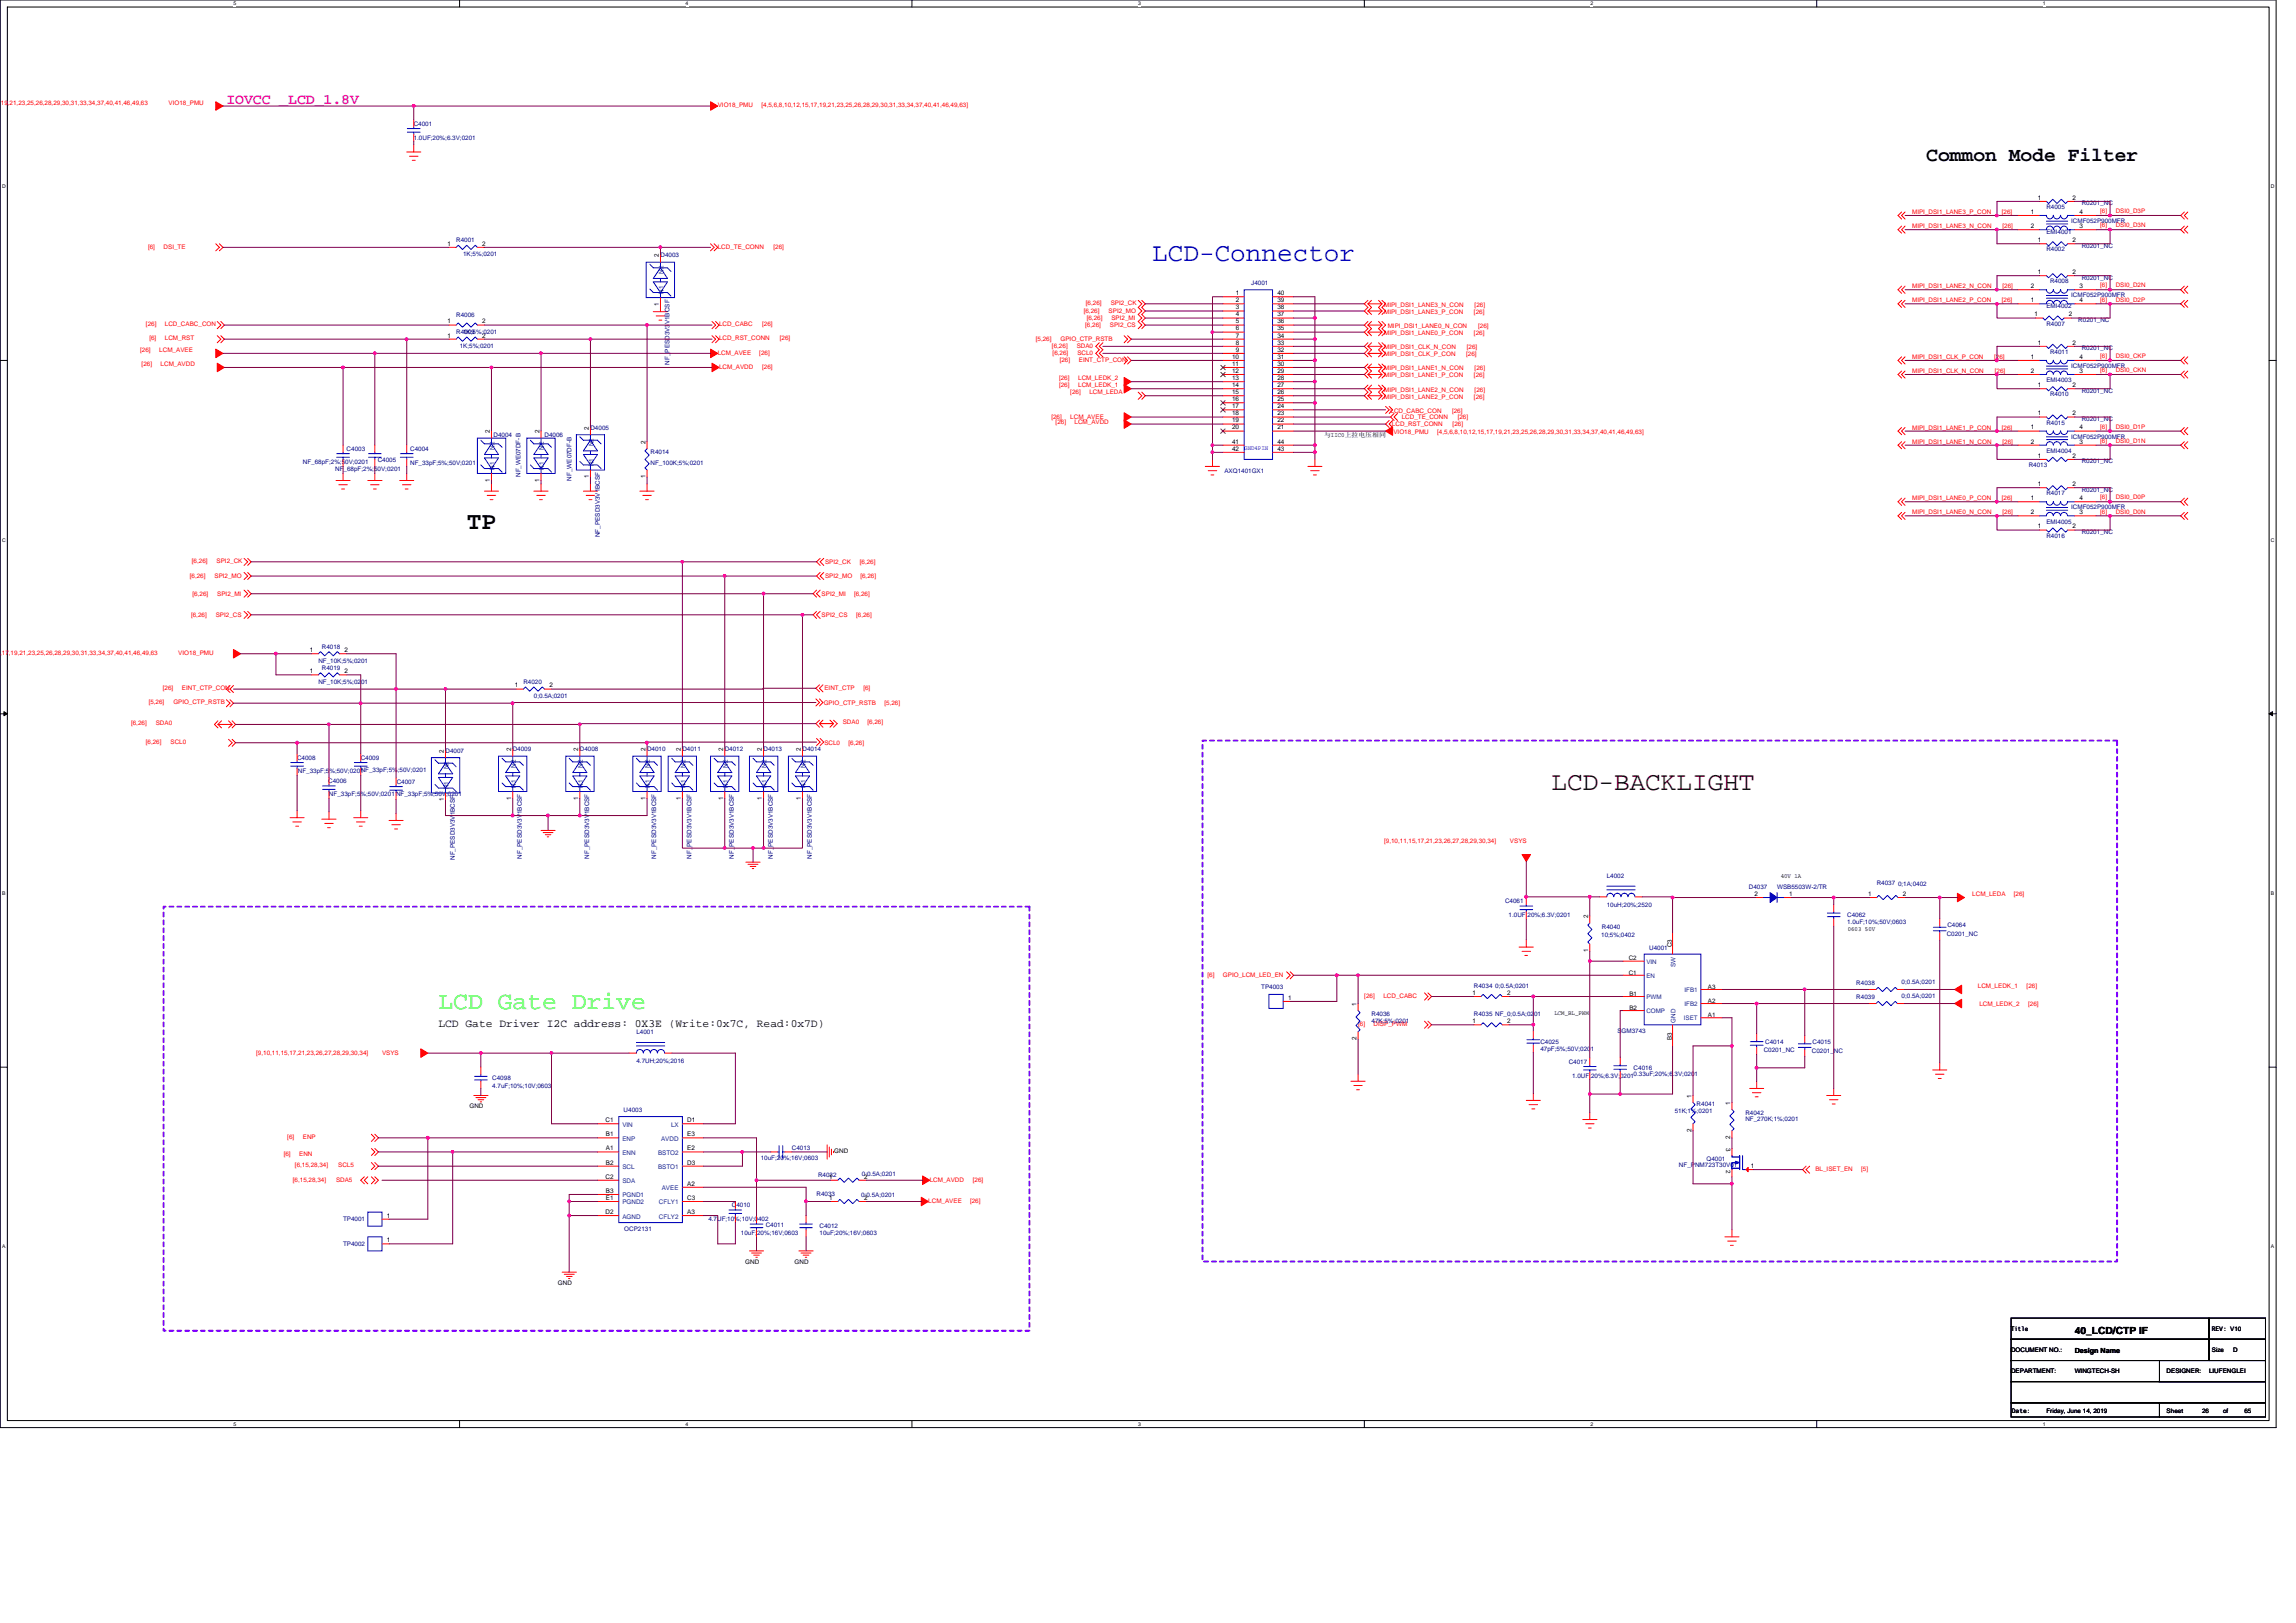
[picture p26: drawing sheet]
<svg xmlns="http://www.w3.org/2000/svg" width="297mm" height="210mm" viewBox="0 0 297 210" stroke-linecap="round" stroke-linejoin="round" font-family="sans-serif">
<defs><g id="words">
<text font-size="3.4" fill="#00f" x="149.1" y="33.8">LCD-Connector</text>
<text font-size="3.4" fill="#400000" x="200.7" y="102.2">LCD-BACKLIGHT</text>
<text font-size="3.2" x="60.4" y="68.5">TP</text>
<text font-size="3.2" fill="#0f0" x="56.7" y="130.6">LCD Gate Drive</text>
<text font-size="2.5" x="249.2" y="20.9">Common Mode Filter</text>
<text font-size="1.9" fill="#f0f" x="29.3" y="13.5">IOVCC _LCD_1.8V</text>
<text font-size="1.5" x="56.7" y="132.8">LCD Gate Driver I2C address: 0X3E (Write:0x7C, Read:0x7D)</text>
<text font-size="1.3" x="268.4" y="172.6">40_LCD/CTP IF</text>
<text font-size=".9" x="268.4" y="175">Design Name</text>
<g font-size=".8" fill="#f00">
<text x=".1" y="13.6">19,21,23,25,26,28,29,30,31,33,34,37,40,41,46,49,63</text>
<text x="21.8" y="13.6">VIO18_PMU</text>
<text x="92.9" y="13.9">VIO18_PMU</text>
<text x="98.5" y="13.9">[4,5,6,8,10,12,15,17,19,21,23,25,26,28,29,30,31,33,34,37,40,41,46,49,63]</text>
<text x="247.4" y="27.7">MIPI_DSI1_LANE3_P_CON</text>
<text x="247.4" y="29.5">MIPI_DSI1_LANE3_N_CON</text>
<text x="259" y="27.7">[26]</text>
<text x="259.1" y="29.5">[26]</text>
<text x="271.7" y="29.4">[6]</text>
<text x="271.7" y="27.6">[6]</text>
<text x="273.7" y="29.4">DSI0_D3N</text>
<text x="273.7" y="27.6">DSI0_D3P</text>
<text x="19.2" y="32.2">[6]</text>
<text x="21.2" y="32.2">DSI_TE</text>
<text x="92.9" y="32.2">LCD_TE_CONN</text>
<text x="100.1" y="32.2">[26]</text>
<text x="140.2" y="40.5">[6,26]</text>
<text x="140.5" y="39.5">[6,26]</text>
<text x="140.6" y="41.4">[6,26]</text>
<text x="143.4" y="40.5">SPI2_MO</text>
<text x="143.7" y="39.5">SPI2_CK</text>
<text x="143.8" y="41.4">SPI2_MI</text>
<text x="179.1" y="39.7">MIPI_DSI1_LANE3_N_CON</text>
<text x="179.1" y="40.6">MIPI_DSI1_LANE3_P_CON</text>
<text x="190.7" y="40.6">[26]</text>
<text x="190.8" y="39.7">[26]</text>
<text x="247.4" y="39.1">MIPI_DSI1_LANE2_P_CON</text>
<text x="247.4" y="37.3">MIPI_DSI1_LANE2_N_CON</text>
<text x="259" y="39.1">[26]</text>
<text x="259.1" y="37.3">[26]</text>
<text x="271.7" y="39">[6]</text>
<text x="271.7" y="37.2">[6]</text>
<text x="273.7" y="39">DSI0_D2P</text>
<text x="273.7" y="37.2">DSI0_D2N</text>
<text x="18.1" y="45.5">[26]</text>
<text x="18.3" y="47.3">[26]</text>
<text x="18.9" y="42.2">[26]</text>
<text x="19.3" y="44">[6]</text>
<text x="20.6" y="45.5">LCM_AVEE</text>
<text x="20.8" y="47.3">LCM_AVDD</text>
<text x="21.3" y="42.2">LCD_CABC_CON</text>
<text x="21.3" y="44">LCM_RST</text>
<text x="92.9" y="45.9">LCM_AVEE</text>
<text x="93" y="42.2">LCD_CABC</text>
<text x="93" y="44">LCD_RST_CONN</text>
<text x="93" y="47.7">LCM_AVDD</text>
<text x="98.2" y="45.9">[26]</text>
<text x="98.6" y="42.2">[26]</text>
<text x="98.6" y="47.7">[26]</text>
<text x="100.9" y="44">[26]</text>
<text x="134" y="44.2">[5,26]</text>
<text x="136.1" y="45">[6,26]</text>
<text x="136.2" y="45.9">[6,26]</text>
<text x="137.1" y="46.9">[26]</text>
<text x="137.2" y="44.2">GPIO_CTP_RSTB</text>
<text x="139.3" y="45">SDA0</text>
<text x="139.4" y="45.9">SCL0</text>
<text x="139.6" y="46.9">EINT_CTP_CON</text>
<text x="140.4" y="42.3">[6,26]</text>
<text x="143.6" y="42.3">SPI2_CS</text>
<text x="179.1" y="43.3">MIPI_DSI1_LANE0_P_CON</text>
<text x="179.1" y="45.1">MIPI_DSI1_CLK_N_CON</text>
<text x="179.1" y="46.1">MIPI_DSI1_CLK_P_CON</text>
<text x="179.1" y="47.9">MIPI_DSI1_LANE1_N_CON</text>
<text x="179.5" y="42.4">MIPI_DSI1_LANE0_N_CON</text>
<text x="189.7" y="46.1">[26]</text>
<text x="189.8" y="45.1">[26]</text>
<text x="190.7" y="43.3">[26]</text>
<text x="190.8" y="47.9">[26]</text>
<text x="191.2" y="42.4">[26]</text>
<text x="247.4" y="46.4">MIPI_DSI1_CLK_P_CON</text>
<text x="258" y="46.4">[26]</text>
<text x="271.7" y="46.3">[6]</text>
<text x="273.7" y="46.3">DSI0_CKP</text>
<text x="137" y="49.2">[26]</text>
<text x="137" y="50.1">[26]</text>
<text x="138.5" y="51">[26]</text>
<text x="139.5" y="49.2">LCM_LEDK_2</text>
<text x="139.5" y="50.1">LCM_LEDK_1</text>
<text x="140.9" y="51">LCM_LEDA</text>
<text x="179.1" y="48.8">MIPI_DSI1_LANE1_P_CON</text>
<text x="179.1" y="50.7">MIPI_DSI1_LANE2_N_CON</text>
<text x="179.1" y="51.6">MIPI_DSI1_LANE2_P_CON</text>
<text x="179.9" y="53.4">LCD_CABC_CON</text>
<text x="187.8" y="53.4">[26]</text>
<text x="190.7" y="48.8">[26]</text>
<text x="190.7" y="51.6">[26]</text>
<text x="190.8" y="50.7">[26]</text>
<text x="247.4" y="48.3">MIPI_DSI1_CLK_N_CON</text>
<text x="258.1" y="48.3">[26]</text>
<text x="271.7" y="48.2">[6]</text>
<text x="273.7" y="48.2">DSI0_CKN</text>
<text x="136" y="54.2">[26]</text>
<text x="136.6" y="54.8">[26]</text>
<text x="138.5" y="54.2">LCM_AVEE</text>
<text x="139" y="54.8">LCM_AVDD</text>
<text x="180.1" y="55.1">LCD_RST_CONN</text>
<text x="180.3" y="56.1">VIO18_PMU</text>
<text x="181.4" y="54.2">LCD_TE_CONN</text>
<text x="185.9" y="56.1">[4,5,6,8,10,12,15,17,19,21,23,25,26,28,29,30,31,33,34,37,40,41,46,49,63]</text>
<text x="187.9" y="55.1">[26]</text>
<text x="188.6" y="54.2">[26]</text>
<text x="247.4" y="55.6">MIPI_DSI1_LANE1_P_CON</text>
<text x="247.4" y="57.4">MIPI_DSI1_LANE1_N_CON</text>
<text x="259" y="55.6">[26]</text>
<text x="259.1" y="57.4">[26]</text>
<text x="271.7" y="55.5">[6]</text>
<text x="271.7" y="57.3">[6]</text>
<text x="273.7" y="55.5">DSI0_D1P</text>
<text x="273.7" y="57.3">DSI0_D1N</text>
<text x="247.4" y="64.7">MIPI_DSI1_LANE0_P_CON</text>
<text x="259" y="64.7">[26]</text>
<text x="271.7" y="64.6">[6]</text>
<text x="273.7" y="64.6">DSI0_D0P</text>
<text x="247.4" y="66.5">MIPI_DSI1_LANE0_N_CON</text>
<text x="259.1" y="66.5">[26]</text>
<text x="271.7" y="66.5">[6]</text>
<text x="273.7" y="66.5">DSI0_D0N</text>
<text x="24.5" y="74.8">[6,26]</text>
<text x="24.8" y="72.9">[6,26]</text>
<text x="24.9" y="77.1">[6,26]</text>
<text x="27.7" y="74.8">SPI2_MO</text>
<text x="28" y="72.9">SPI2_CK</text>
<text x="28.1" y="77.1">SPI2_MI</text>
<text x="106.3" y="77.1">SPI2_MI</text>
<text x="106.7" y="73">SPI2_CK</text>
<text x="106.7" y="74.8">SPI2_MO</text>
<text x="110.5" y="77.1">[6,26]</text>
<text x="111.2" y="73">[6,26]</text>
<text x="111.3" y="74.8">[6,26]</text>
<text x="24.7" y="79.8">[6,26]</text>
<text x="27.9" y="79.8">SPI2_CS</text>
<text x="106.3" y="79.8">SPI2_CS</text>
<text x="110.8" y="79.8">[6,26]</text>
<text x="0" y="84.8">,17,19,21,23,25,26,28,29,30,31,33,34,37,40,41,46,49,63</text>
<text x="21.1" y="89.3">[26]</text>
<text x="23.1" y="84.8">VIO18_PMU</text>
<text x="23.5" y="89.3">EINT_CTP_CON</text>
<text x="106.7" y="89.3">EINT_CTP</text>
<text x="111.7" y="89.3">[6]</text>
<text x="17" y="93.8">[6,26]</text>
<text x="19.2" y="91.1">[5,26]</text>
<text x="20.1" y="93.8">SDA0</text>
<text x="22.4" y="91.1">GPIO_CTP_RSTB</text>
<text x="106.6" y="91.2">GPIO_CTP_RSTB</text>
<text x="109" y="93.7">SDA0</text>
<text x="112.2" y="93.7">[6,26]</text>
<text x="114.4" y="91.2">[5,26]</text>
<text x="18.9" y="96.3">[6,26]</text>
<text x="22.1" y="96.3">SCL0</text>
<text x="106.7" y="96.4">SCL0</text>
<text x="109.8" y="96.4">[6,26]</text>
<text x="179.1" y="109.1">[9,10,11,15,17,21,23,26,27,28,29,30,34]</text>
<text x="195.3" y="109.1">VSYS</text>
<text x="255.2" y="115.9">LCM_LEDA</text>
<text x="260.5" y="115.9">[26]</text>
<text x="156.2" y="126.4">[6]</text>
<text x="158.2" y="126.4">GPIO_LCM_LED_EN</text>
<text x="176.5" y="129.1">[26]</text>
<text x="179" y="129.1">LCD_CABC</text>
<text x="255.9" y="127.8">LCM_LEDK_1</text>
<text x="256.1" y="130.1">LCM_LEDK_2</text>
<text x="262.2" y="127.8">[26]</text>
<text x="262.4" y="130.1">[26]</text>
<text x="33.1" y="136.5">[9,10,11,15,17,21,23,26,27,28,29,30,34]</text>
<text x="49.4" y="136.5">VSYS</text>
<text x="175.7" y="132.8">[6]</text>
<text x="177.7" y="132.8">DISP_PWM</text>
<text x="36.7" y="149.6">[6]</text>
<text x="37.2" y="147.3">[6]</text>
<text x="38.7" y="149.6">ENN</text>
<text x="39.2" y="147.3">ENP</text>
<text x="37.9" y="152.9">[6,15,28,34]</text>
<text x="38.2" y="151">[6,15,28,34]</text>
<text x="43.5" y="152.9">SDA5</text>
<text x="43.7" y="151">SCL5</text>
<text x="120.1" y="155.6">LCM_AVEE</text>
<text x="120.3" y="152.9">LCM_AVDD</text>
<text x="125.5" y="155.6">[26]</text>
<text x="125.9" y="152.9">[26]</text>
<text x="234.9" y="151.5">BL_ISET_EN</text>
<text x="240.8" y="151.5">[5]</text>
</g>
<g font-size=".8" fill="#000080">
<text x="53.5" y="16.3">C4001</text>
<text x="53.5" y="18.1">1.0UF;20%;6.3V;0201</text>
<text x="264.7" y="27.1">R4005</text>
<text x="267.9" y="28.9">ICMF052P900MFR</text>
<text x="269.3" y="26.6">R0201_NC</text>
<text x="59" y="31.3">R4001</text>
<text x="59.9" y="33.2">1K;5%;0201</text>
<text x="85.4" y="33.3">D4003</text>
<text x="264.7" y="32.5">R4002</text>
<text x="264.7" y="30.2">EMI4001</text>
<text x="269.3" y="32.1">R0201_NC</text>
<text x="59" y="41">R4006</text>
<text x="161.9" y="36.9">J4001</text>
<text x="264.7" y="39.9">EMI4002</text>
<text x="265.2" y="36.7">R4008</text>
<text x="267.9" y="38.5">ICMF052P900MFR</text>
<text x="268.9" y="41.7">R0201_NC</text>
<text x="269.3" y="36.2">R0201_NC</text>
<text x="59" y="43.2">R4009</text>
<text x="59.5" y="45.1">1K;5%;0201</text>
<text x="59.9" y="43.2">1K;5%;0201</text>
<text x="86.6" y="47.2" transform="rotate(-90 86.6 47.2)">NF_PESD3V3V1BCSF</text>
<text x="264.7" y="42.1">R4007</text>
<text x="265.2" y="45.8">R4011</text>
<text x="267.9" y="47.6">ICMF052P900MFR</text>
<text x="269.3" y="45.3">R0201_NC</text>
<text x="264.7" y="49.4">EMI4003</text>
<text x="265.2" y="51.3">R4010</text>
<text x="269.3" y="50.8">R0201_NC</text>
<text x="44.8" y="58.3">C4003</text>
<text x="48.9" y="59.8">C4005</text>
<text x="53.1" y="58.3">C4004</text>
<text x="63.9" y="56.5">D4004</text>
<text x="70.4" y="56.5">D4006</text>
<text x="76.4" y="55.6">D4005</text>
<text x="84.2" y="58.8">R4014</text>
<text x="264.7" y="58.6">EMI4004</text>
<text x="264.7" y="54.9">R4015</text>
<text x="267.9" y="56.8">ICMF052P900MFR</text>
<text x="269.3" y="60">R0201_NC</text>
<text x="269.3" y="54.5">R0201_NC</text>
<text x="39.2" y="60">NF_68pF;2%;50V;0201</text>
<text x="43.4" y="60.9">NF_68pF;2%;50V;0201</text>
<text x="53.1" y="60.2">NF_33pF;5%;50V;0201</text>
<text x="67.3" y="61.7" transform="rotate(-90 67.3 61.7)">NF_WE07DF-B</text>
<text x="73.9" y="62.2" transform="rotate(-90 73.9 62.2)">NF_WE07DF-B</text>
<text x="84.2" y="60.2">NF_100K;5%;0201</text>
<text x="158.4" y="61.3">AXQ1401GX1</text>
<text x="262.5" y="60.4">R4013</text>
<text x="264.7" y="64.1">R4017</text>
<text x="267.9" y="65.9">ICMF052P900MFR</text>
<text x="269.3" y="63.6">R0201_NC</text>
<text x="77.6" y="69.5" transform="rotate(-90 77.6 69.5)">NF_PESD3V3V1BCSF</text>
<text x="264.7" y="69.6">R4016</text>
<text x="264.7" y="67.7">EMI4005</text>
<text x="269.3" y="69.1">R0201_NC</text>
<text x="41.6" y="83.9">R4018</text>
<text x="41.2" y="88.5">NF_10K;5%;0201</text>
<text x="41.2" y="85.7">NF_10K;5%;0201</text>
<text x="41.6" y="86.7">R4019</text>
<text x="67.7" y="88.5">R4020</text>
<text x="69.1" y="90.3">0;0.5A;0201</text>
<text x="38.4" y="98.3">C4008</text>
<text x="38.5" y="100">NF_33pF;5%;50V;0201</text>
<text x="42.5" y="101.3">C4006</text>
<text x="46.7" y="98.4">C4009</text>
<text x="46.7" y="99.8">NF_33pF;5%;50V;0201</text>
<text x="51.3" y="101.5">C4007</text>
<text x="57.6" y="97.4">D4007</text>
<text x="66.3" y="97.2">D4009</text>
<text x="75" y="97.2">D4008</text>
<text x="83.7" y="97.2">D4010</text>
<text x="88.3" y="97.2">D4011</text>
<text x="93.8" y="97.2">D4012</text>
<text x="98.8" y="97.2">D4013</text>
<text x="103.8" y="97.2">D4014</text>
<text x="42.6" y="103">NF_33pF;5%;50V;0201 NF_33pF;5%;50V;0201</text>
<text x="58.8" y="111.3" transform="rotate(-90 58.8 111.3)">NF_PESD3V3V1BCSF</text>
<text x="67.5" y="111.1" transform="rotate(-90 67.5 111.1)">NF_PESD3V3V1BCSF</text>
<text x="76.2" y="111.1" transform="rotate(-90 76.2 111.1)">NF_PESD3V3V1BCSF</text>
<text x="84.9" y="111.1" transform="rotate(-90 84.9 111.1)">NF_PESD3V3V1BCSF</text>
<text x="89.5" y="111.1" transform="rotate(-90 89.5 111.1)">NF_PESD3V3V1BCSF</text>
<text x="95" y="111.1" transform="rotate(-90 95 111.1)">NF_PESD3V3V1BCSF</text>
<text x="100" y="111.1" transform="rotate(-90 100 111.1)">NF_PESD3V3V1BCSF</text>
<text x="105" y="111.1" transform="rotate(-90 105 111.1)">NF_PESD3V3V1BCSF</text>
<text x="207.9" y="113.6">L4002</text>
<text x="194.7" y="116.8">C4061</text>
<text x="195.2" y="118.7">1.0UF;20%;6.3V;0201</text>
<text x="207.9" y="117.3">10uH;20%;2520</text>
<text x="226.2" y="115">D4037</text>
<text x="229.9" y="115">WSB5503W-2/TR</text>
<text x="239" y="118.7">C4062</text>
<text x="239" y="119.5">1.0uF;10%;50V;0603</text>
<text x="242.8" y="114.6">R4037</text>
<text x="245.6" y="114.7">0;1A;0402</text>
<text x="251.9" y="120">C4064</text>
<text x="207.2" y="121.2">10;5%;0402</text>
<text x="207.2" y="120.1">R4040</text>
<text x="213.4" y="122.9">U4001</text>
<text x="251.9" y="121.1">C0201_NC</text>
<text x="163.2" y="128">TP4003</text>
<text x="177.4" y="131.5">R4036</text>
<text x="190.7" y="127.8">R4034 0;0.5A;0201</text>
<text x="190.7" y="131.5">R4035 NF_0;0.5A;0201</text>
<text x="240.2" y="129.3">R4039</text>
<text x="240.2" y="127.4">R4038</text>
<text x="246" y="129.2">0;0.5A;0201</text>
<text x="246" y="127.4">0;0.5A;0201</text>
<text x="82.3" y="133.8">L4001</text>
<text x="82.3" y="137.5">4.7UH;20%;2016</text>
<text x="177.4" y="132.3">47K;5%;0201</text>
<text x="199.3" y="135">C4025</text>
<text x="199.3" y="136">47pF;5%;50V;0201</text>
<text x="202.9" y="137.6">C4017</text>
<text x="209.3" y="133.6">SGM3743</text>
<text x="228.2" y="136.1">C0201_NC</text>
<text x="228.4" y="135.1">C4014</text>
<text x="234.4" y="136.2">C0201_NC</text>
<text x="234.5" y="135">C4015</text>
<text x="63.7" y="139.7">C4098</text>
<text x="63.7" y="140.8">4.7uF;10%;10V;0603</text>
<text x="80.7" y="143.9">U4003</text>
<text x="203.4" y="139.4">1.0UF;20%;6.3V;02010.33uF;20%;6.3V;0201</text>
<text x="211.3" y="138.4">C4016</text>
<text x="216.7" y="144">51K;1%;0201</text>
<text x="219.5" y="143.1">R4041</text>
<text x="102.4" y="148.8">C4013</text>
<text x="225.8" y="144.3">R4042</text>
<text x="225.8" y="145.1">NF_270K;1%;0201</text>
<text x="98.4" y="150.1">10uF;20%;16V;0603</text>
<text x="105.6" y="154.7">R4033</text>
<text x="105.8" y="152.2">R4032</text>
<text x="111.4" y="154.9">0;0.5A;0201</text>
<text x="111.5" y="152.1">0;0.5A;0201</text>
<text x="217.2" y="151">NF_PNM723T30V01</text>
<text x="220.8" y="150.2">Q4001</text>
<text x="44.4" y="161.2">TP4002</text>
<text x="44.4" y="158">TP4001</text>
<text x="80.8" y="159.3">OCP2131</text>
<text x="91.6" y="158">4.7UF;10%;10V;0402</text>
<text x="94.7" y="156.2">C4010</text>
<text x="95.9" y="159.7">10uF;20%;16V;0603</text>
<text x="99.1" y="158.7">C4011</text>
<text x="106" y="158.9">C4012</text>
<text x="106" y="159.7">10uF;20%;16V;0603</text>
</g>
<g font-size=".8">
<text x="262.7" y="27.7">1</text>
<text x="262.7" y="29.5">2</text>
<text x="263.6" y="25.8">1</text>
<text x="268.1" y="25.8">2</text>
<text x="269" y="27.7">4</text>
<text x="269" y="29.5">3</text>
<text x="57.9" y="31.8">1</text>
<text x="62.4" y="31.8">2</text>
<text x="85.2" y="33.3" transform="rotate(-90 85.2 33.3)">2</text>
<text x="263.6" y="31.3">1</text>
<text x="263.6" y="35.5">1</text>
<text x="268.1" y="31.3">2</text>
<text x="268.1" y="35.5">2</text>
<text x="57.9" y="41.8">1</text>
<text x="62.4" y="41.8">2</text>
<text x="85.2" y="39.6" transform="rotate(-90 85.2 39.6)">1</text>
<text x="159.9" y="38.2">1</text>
<text x="159.9" y="39.1">2</text>
<text x="159.9" y="40">3</text>
<text x="159.9" y="40.9">4</text>
<text x="159.9" y="41.8">5</text>
<text x="165.3" y="41.8">36</text>
<text x="165.3" y="40.9">37</text>
<text x="165.3" y="40">38</text>
<text x="165.3" y="39.1">39</text>
<text x="165.3" y="38.2">40</text>
<text x="262.7" y="39.1">1</text>
<text x="262.7" y="37.3">2</text>
<text x="263.2" y="40.9">1</text>
<text x="267.7" y="40.9">2</text>
<text x="269" y="39.1">4</text>
<text x="269" y="37.3">3</text>
<text x="57.9" y="43.7">1</text>
<text x="62.4" y="43.7">2</text>
<text x="159.4" y="46.4">10</text>
<text x="159.4" y="47.3">11</text>
<text x="159.9" y="42.8">6</text>
<text x="159.9" y="43.7">7</text>
<text x="159.9" y="44.6">8</text>
<text x="159.9" y="45.5">9</text>
<text x="165.3" y="47.3">30</text>
<text x="165.3" y="46.4">31</text>
<text x="165.3" y="45.5">32</text>
<text x="165.3" y="44.6">33</text>
<text x="165.3" y="43.7">34</text>
<text x="165.3" y="42.8">35</text>
<text x="262.7" y="46.4">1</text>
<text x="263.6" y="44.6">1</text>
<text x="268.1" y="44.6">2</text>
<text x="269" y="46.4">4</text>
<text x="159.4" y="48.2">12</text>
<text x="159.4" y="49.2">13</text>
<text x="159.4" y="50.1">14</text>
<text x="159.4" y="51">15</text>
<text x="159.4" y="51.9">16</text>
<text x="159.4" y="52.8">17</text>
<text x="159.4" y="53.7">18</text>
<text x="165.3" y="53.7">23</text>
<text x="165.3" y="52.8">24</text>
<text x="165.3" y="51.9">25</text>
<text x="165.3" y="51">26</text>
<text x="165.3" y="50.1">27</text>
<text x="165.3" y="49.2">28</text>
<text x="165.3" y="48.2">29</text>
<text x="262.7" y="48.2">2</text>
<text x="263.6" y="50.1">1</text>
<text x="263.6" y="53.7">1</text>
<text x="268.1" y="50.1">2</text>
<text x="268.1" y="53.7">2</text>
<text x="269" y="48.2">3</text>
<text x="63.4" y="56" transform="rotate(-90 63.4 56)">2</text>
<text x="69.8" y="56" transform="rotate(-90 69.8 56)">2</text>
<text x="76.2" y="55.6" transform="rotate(-90 76.2 55.6)">2</text>
<text x="83.5" y="57.4" transform="rotate(-90 83.5 57.4)">2</text>
<text x="159.4" y="54.7">19</text>
<text x="159.4" y="55.6">20</text>
<text x="159.4" y="57.4">41</text>
<text x="159.4" y="58.3">42</text>
<text x="165.3" y="55.6">21</text>
<text x="165.3" y="54.7">22</text>
<text x="165.3" y="58.3">43</text>
<text x="165.3" y="57.4">44</text>
<text x="171.3" y="56.6">与IIC0上拉电压相同</text>
<text x="262.7" y="55.6">1</text>
<text x="262.7" y="57.4">2</text>
<text x="263.6" y="59.2">1</text>
<text x="268.1" y="59.2">2</text>
<text x="269" y="55.6">4</text>
<text x="269" y="57.4">3</text>
<text x="63.4" y="62.3" transform="rotate(-90 63.4 62.3)">1</text>
<text x="69.8" y="62.3" transform="rotate(-90 69.8 62.3)">1</text>
<text x="76.2" y="61.9" transform="rotate(-90 76.2 61.9)">1</text>
<text x="83.5" y="61.9" transform="rotate(-90 83.5 61.9)">1</text>
<text x="262.7" y="64.7">1</text>
<text x="263.6" y="62.9">1</text>
<text x="268.1" y="62.9">2</text>
<text x="269" y="64.7">4</text>
<text x="262.7" y="66.5">2</text>
<text x="263.6" y="68.4">1</text>
<text x="268.1" y="68.4">2</text>
<text x="269" y="66.5">3</text>
<text x="40.1" y="87.1">1</text>
<text x="40.1" y="84.4">1</text>
<text x="44.6" y="87.1">2</text>
<text x="44.6" y="84.4">2</text>
<text x="66.6" y="88.9">1</text>
<text x="71.1" y="88.9">2</text>
<text x="57.4" y="97.4" transform="rotate(-90 57.4 97.4)">2</text>
<text x="66.1" y="97.2" transform="rotate(-90 66.1 97.2)">2</text>
<text x="74.8" y="97.2" transform="rotate(-90 74.8 97.2)">2</text>
<text x="83.5" y="97.2" transform="rotate(-90 83.5 97.2)">2</text>
<text x="88.1" y="97.2" transform="rotate(-90 88.1 97.2)">2</text>
<text x="93.6" y="97.2" transform="rotate(-90 93.6 97.2)">2</text>
<text x="98.6" y="97.2" transform="rotate(-90 98.6 97.2)">2</text>
<text x="103.6" y="97.2" transform="rotate(-90 103.6 97.2)">2</text>
<text x="57.4" y="103.7" transform="rotate(-90 57.4 103.7)">1</text>
<text x="66.1" y="103.5" transform="rotate(-90 66.1 103.5)">1</text>
<text x="74.8" y="103.5" transform="rotate(-90 74.8 103.5)">1</text>
<text x="83.5" y="103.5" transform="rotate(-90 83.5 103.5)">1</text>
<text x="88.1" y="103.5" transform="rotate(-90 88.1 103.5)">1</text>
<text x="93.6" y="103.5" transform="rotate(-90 93.6 103.5)">1</text>
<text x="98.6" y="103.5" transform="rotate(-90 98.6 103.5)">1</text>
<text x="103.6" y="103.5" transform="rotate(-90 103.6 103.5)">1</text>
<text x="230.4" y="113.6">40V 1A</text>
<text x="205.5" y="118.8" transform="rotate(-90 205.5 118.8)">2</text>
<text x="227" y="115.9">2</text>
<text x="231.5" y="115.9">1</text>
<text x="241.7" y="115.9">1</text>
<text x="246.2" y="115.9">2</text>
<text x="205.5" y="123.2" transform="rotate(-90 205.5 123.2)">1</text>
<text x="210.7" y="124.2">C2</text>
<text x="216.3" y="122.5" transform="rotate(-90 216.3 122.5)">C3</text>
<text x="239.1" y="120.4">0603 50V</text>
<text x="166.6" y="129.3">1</text>
<text x="175.5" y="130.1" transform="rotate(-90 175.5 130.1)">1</text>
<text x="190.5" y="128.7">1</text>
<text x="195" y="128.7">2</text>
<text x="201.1" y="131.3">LCM_BL_PWM</text>
<text x="210.7" y="126.1">C1</text>
<text x="210.8" y="128.8">B1</text>
<text x="210.8" y="130.7">B2</text>
<text x="221" y="131.6">A1</text>
<text x="221" y="129.7">A2</text>
<text x="221" y="127.9">A3</text>
<text x="175.5" y="134.6" transform="rotate(-90 175.5 134.6)">2</text>
<text x="190.5" y="132.4">1</text>
<text x="195" y="132.4">2</text>
<text x="216.3" y="134.5" transform="rotate(-90 216.3 134.5)">B3</text>
<text x="60.7" y="143.4">GND</text>
<text x="218.8" y="142" transform="rotate(-90 218.8 142)">1</text>
<text x="223.9" y="142.9" transform="rotate(-90 223.9 142.9)">1</text>
<text x="78.4" y="145.2">C1</text>
<text x="78.4" y="148.8">A1</text>
<text x="78.4" y="147">B1</text>
<text x="88.9" y="147">E3</text>
<text x="88.9" y="148.8">E2</text>
<text x="88.9" y="145.2">D1</text>
<text x="107.9" y="149.2">GND</text>
<text x="218.8" y="146.5" transform="rotate(-90 218.8 146.5)">2</text>
<text x="223.3" y="148.6" transform="rotate(90 223.3 148.6)">3</text>
<text x="223.9" y="147.4" transform="rotate(-90 223.9 147.4)">2</text>
<text x="78.4" y="152.5">C2</text>
<text x="78.4" y="150.7">B2</text>
<text x="78.4" y="154.3">B3</text>
<text x="78.4" y="155.2">E1</text>
<text x="88.9" y="155.2">C3</text>
<text x="88.9" y="150.7">D3</text>
<text x="88.9" y="153.4">A2</text>
<text x="107.3" y="152.5">1</text>
<text x="107.3" y="155.2">1</text>
<text x="111.8" y="152.5">2</text>
<text x="111.8" y="155.2">2</text>
<text x="223.3" y="151.3" transform="rotate(90 223.3 151.3)">2</text>
<text x="226.5" y="151.1">1</text>
<text x="50.1" y="160.7">1</text>
<text x="50.1" y="157.5">1</text>
<text x="78.4" y="157.1">D2</text>
<text x="88.9" y="157.1">A3</text>
<text x="72.2" y="166.2">GND</text>
<text x="96.4" y="163.5">GND</text>
<text x="102.8" y="163.5">GND</text>
<text x="260.2" y="172.2">Title</text>
<text x="286.1" y="172.2">REV: V10</text>
<text x="260.2" y="174.9">DOCUMENT NO.:</text>
<text x="260.2" y="177.7">DEPARTMENT:</text>
<text x="268.4" y="177.7">WINGTECH-SH</text>
<text x="280.3" y="177.7">DESIGNER:</text>
<text x="285.8" y="177.7">LIUFENGLEI</text>
<text x="286.1" y="174.9">Size</text>
<text x="288.9" y="174.9">D</text>
<text x="260.3" y="182.8">Date:</text>
<text x="264.7" y="182.8">Friday, June 14, 2019</text>
<text x="280.3" y="182.8">Sheet</text>
<text x="284.9" y="182.8">26</text>
<text x="287.6" y="182.8">of</text>
<text x="290.4" y="182.8">65</text>
</g>
<g font-size=".8" fill="#004080">
<text x="85.8" y="35.4" transform="rotate(-90 85.8 35.4)">N2</text>
<text x="85.8" y="38" transform="rotate(-90 85.8 38)">N1</text>
<text x="64" y="58.2" transform="rotate(-90 64 58.2)">N2</text>
<text x="70.4" y="58.2" transform="rotate(-90 70.4 58.2)">N2</text>
<text x="76.8" y="57.7" transform="rotate(-90 76.8 57.7)">N2</text>
<text x="64" y="60.8" transform="rotate(-90 64 60.8)">N1</text>
<text x="70.4" y="60.8" transform="rotate(-90 70.4 60.8)">N1</text>
<text x="76.8" y="60.3" transform="rotate(-90 76.8 60.3)">N1</text>
<text x="58" y="99.5" transform="rotate(-90 58 99.5)">N2</text>
<text x="66.7" y="101.9" transform="rotate(-90 66.7 101.9)">N1</text>
<text x="66.7" y="99.3" transform="rotate(-90 66.7 99.3)">N2</text>
<text x="75.4" y="101.9" transform="rotate(-90 75.4 101.9)">N1</text>
<text x="75.4" y="99.3" transform="rotate(-90 75.4 99.3)">N2</text>
<text x="84.1" y="101.9" transform="rotate(-90 84.1 101.9)">N1</text>
<text x="84.1" y="99.3" transform="rotate(-90 84.1 99.3)">N2</text>
<text x="88.7" y="101.9" transform="rotate(-90 88.7 101.9)">N1</text>
<text x="88.7" y="99.3" transform="rotate(-90 88.7 99.3)">N2</text>
<text x="94.1" y="101.9" transform="rotate(-90 94.1 101.9)">N1</text>
<text x="94.1" y="99.3" transform="rotate(-90 94.1 99.3)">N2</text>
<text x="99.2" y="101.9" transform="rotate(-90 99.2 101.9)">N1</text>
<text x="99.2" y="99.3" transform="rotate(-90 99.2 99.3)">N2</text>
<text x="104.2" y="101.9" transform="rotate(-90 104.2 101.9)">N1</text>
<text x="104.2" y="99.3" transform="rotate(-90 104.2 99.3)">N2</text>
<text x="58" y="102.1" transform="rotate(-90 58 102.1)">N1</text>
<text x="213" y="124.7">VIN</text>
<text x="216.8" y="125.1" transform="rotate(-90 216.8 125.1)">SW</text>
<text x="213" y="129.3">PWM</text>
<text x="213" y="131.1">COMP</text>
<text x="213" y="126.5">EN</text>
<text x="217.9" y="130.2">IFB2</text>
<text x="217.9" y="128.4">IFB1</text>
<text x="216.8" y="132.3" transform="rotate(-90 216.8 132.3)">GND</text>
<text x="217.8" y="132">ISET</text>
<text x="80.5" y="149.4">ENN</text>
<text x="80.5" y="147.6">ENP</text>
<text x="80.5" y="145.8">VIN</text>
<text x="85.1" y="149.4">BSTO2</text>
<text x="85.5" y="147.6">AVDD</text>
<text x="86.8" y="145.8">LX</text>
<text x="80.5" y="151.3">SCL</text>
<text x="80.5" y="154.9">PGND1</text>
<text x="80.5" y="153.1">SDA</text>
<text x="80.5" y="155.8">PGND2</text>
<text x="85.1" y="151.3">BSTO1</text>
<text x="85.3" y="155.8">CFLY1</text>
<text x="85.6" y="154">AVEE</text>
<text x="80.5" y="157.6">AGND</text>
<text x="85.3" y="157.6">CFLY2</text>
</g>
<text font-size=".8" fill="#00f" x="161" y="58.2">GND4PIN</text>
<g font-size=".7">
<text x="30.2" y=".7">5</text>
<text x="88.7" y=".7">4</text>
<text x="147.2" y=".7">3</text>
<text x="205.8" y=".7">2</text>
<text x="264.3" y=".7">1</text>
<text x=".3" y="24.4">D</text>
<text x="293.8" y="24.4">D</text>
<text x=".3" y="70.1">C</text>
<text x="293.8" y="70.1">C</text>
<text x=".3" y="115.8">B</text>
<text x="293.8" y="115.8">B</text>
<text x=".3" y="161.5">A</text>
<text x="293.8" y="161.5">A</text>
<text x="30.2" y="184.5">5</text>
<text x="88.7" y="184.5">4</text>
<text x="147.2" y="184.5">3</text>
<text x="205.8" y="184.5">2</text>
<text x="264.3" y="184.5">1</text>
</g>
</g></defs>
<path d="M0 0h294.5v184.7h-294.5zM.9 .9h292.7v182.9h-292.7z" fill="none" stroke="#000" stroke-width=".13"/>
<g fill="#fff">
<path d="M30.2 .1h.4v.7h-.4z"/>
<path d="M30.2 183.9h.4v.7h-.4z"/>
</g>
<path d="M59.5 0v.9M59.5 183.8v.9" fill="none" stroke="#000" stroke-width=".13"/>
<g fill="#fff">
<path d="M88.7 .1h.4v.7h-.4z"/>
<path d="M88.7 183.9h.4v.7h-.4z"/>
</g>
<path d="M118 0v.9M118 183.8v.9" fill="none" stroke="#000" stroke-width=".13"/>
<g fill="#fff">
<path d="M147.2 .1h.4v.7h-.4z"/>
<path d="M147.2 183.9h.4v.7h-.4z"/>
</g>
<path d="M176.5 0v.9M176.5 183.8v.9" fill="none" stroke="#000" stroke-width=".13"/>
<g fill="#fff">
<path d="M205.8 .1h.3v.7h-.3z"/>
<path d="M205.8 183.9h.3v.7h-.3z"/>
</g>
<path d="M235 0v.9M235 183.8v.9" fill="none" stroke="#000" stroke-width=".13"/>
<g fill="#fff">
<path d="M264.3 .1h.3v.7h-.3z"/>
<path d="M264.3 183.9h.3v.7h-.3z"/>
<path d="M.3 23.8h.4v.7h-.4z"/>
<path d="M293.8 23.8h.5v.7h-.5z"/>
<path d="M.3 69.5h.4v.7h-.4z"/>
<path d="M293.8 69.5h.5v.7h-.5z"/>
</g>
<path d="M0 46.6h.9M293.6 46.6h.9" fill="none" stroke="#000" stroke-width=".13"/>
<g fill="#fff">
<path d="M.3 115.2h.4v.8h-.4z"/>
<path d="M293.8 115.2h.4v.8h-.4z"/>
</g>
<path d="M0 92.4h.9M293.6 92.4h.9" fill="none" stroke="#000" stroke-width=".13"/>
<path d="M.5 92.1l.4 .3-.4 .2zM293.6 92.4l.4-.3v.5z" fill="#000" stroke="#000" stroke-width=".13"/>
<g fill="#fff">
<path d="M.3 160.9h.4v.8h-.4z"/>
<path d="M293.8 160.9h.4v.8h-.4z"/>
</g>
<path d="M0 138.1h.9M293.6 138.1h.9M260.2 170.5h25.6v2.8h-25.6zM260.2 173.3h25.6v2.7h-25.6zM260.2 178.8h32.9v2.7h-32.9zM260.2 176h32.9v2.8h-32.9zM279.4 176h13.7v2.8h-13.7zM285.8 170.5h7.3v2.8h-7.3zM285.8 173.3h7.3v2.7h-7.3zM260.2 181.5h19.2v1.8h-19.2zM279.4 181.5h13.7v1.8h-13.7z" fill="none" stroke="#000" stroke-width=".13"/>
<path d="M155.6 95.8h118.3v67.4h-118.3zM21.2 117.3h112v54.9h-112z" fill="none" stroke="#8000ff" stroke-width=".25" stroke-dasharray=".5 .5"/>
<g fill="none" stroke="#f00" stroke-width=".13">
<path d="M52.6 19.7h1.8M53.5 18.7v1M53.5 15.5v.9M53.5 17.4v.9M27.9 31.5l.5 .5-.5 .4M28.4 31.5l.4 .5-.4 .4M53 20.2h1.1M53.3 20.7h.4M58.1 32h.9M61.8 32h.9M85.4 38.5v1.8M85.4 33v.9"/>
<path d="M91.9 31.5l.5 .5-.5 .4M92.4 31.5l.5 .5-.5 .4M147.3 38.9l.4 .4-.4 .5 .4 .4-.4 .5 .4 .4-.4 .5 .4 .5-.4 .4M147.7 38.9l.5 .4-.5 .5 .5 .4-.5 .5 .5 .4-.5 .5 .5 .5-.5 .4M158.2 38.4h2.8M158.2 39.3h2.8M164.6 39.3h2.8M164.6 38.4h2.8M177 38.9l-.5 .4 .5 .5-.5 .4 .5 .5M177 39.3l.4 .5-.4 .4M177 39.3h1.8M177.4 38.9l-.4 .4"/>
<path d="M178.3 38.9l.5 .4M178.8 39.3l-.5 .5 .5 .4M178.8 38.9l.5 .4-.5 .5 .5 .4-.5 .5M246 38.9l-.4 .4 .4 .5M246 37l-.4 .5 .4 .5M246 27.4l-.4 .5 .4 .4M246 29.3l-.4 .4 .4 .5M246.5 38.9l-.5 .4 .5 .5M246.5 37l-.5 .5 .5 .5M246.5 27.4l-.5 .5 .5 .4M246.5 29.3l-.5 .4 .5 .5M261.1 39.3h2.7"/>
<path d="M261.1 37.5h2.7M261.1 27.9h2.7M261.1 29.7h2.7M263.8 31.5h.9M263.8 35.7h.9M263.8 26.1h.9M267.5 31.5h.9M267.5 35.7h.9M267.5 26.1h.9M268.4 39.3h2.8M268.4 37.5h2.8M268.4 27.9h2.8"/>
<path d="M268.4 29.7h2.8M282.6 38.9l-.5 .4 .5 .5M282.6 37l-.5 .5 .5 .5M282.6 29.3l-.5 .4 .5 .5M282.6 27.4l-.5 .5 .5 .4M283 38.9l-.4 .4 .4 .5M283 37l-.4 .5 .4 .5M283 29.3l-.4 .4 .4 .5M283 27.4l-.4 .5 .4 .4M28.1 41.6l.5 .5-.5 .4M28.1 43.4l.5 .5-.5 .4M28.6 41.6l.4 .5-.4 .4"/>
<path d="M28.6 43.4l.4 .5-.4 .4M44.4 57.6v.9M44.4 59.4v.9M48.5 57.6v.9M48.5 59.4v.9M52.6 57.6v.9M52.6 59.4v.9M58.1 43.9h.9M58.1 42.1h.9M61.8 43.9h.9M61.8 42.1h.9M63.6 55.8v.9"/>
<path d="M70 55.8v.9M76.4 55.3v.9M83.7 57.2v.9M84.5 40.3h1.9M84.9 40.9h1.1M85.3 41.4h.3M92.1 41.6l.5 .5-.5 .4M92.1 43.4l.5 .5-.5 .4M92.6 41.6l.4 .5-.4 .4M92.6 43.4l.4 .5-.4 .4M142.2 44.3l-.4 .5 .4 .5-.4 .4 .4 .5M142.7 44.3l-.5 .5 .5 .5-.5 .4 .5 .5"/>
<path d="M145.4 46.2l.5 .4-.5 .5M145.4 43.4l.5 .5-.5 .4M145.9 46.2l.4 .4-.4 .5M145.9 43.4l.4 .5-.4 .4M147.3 50.7l.4 .5-.4 .5M147.7 50.7l.5 .5-.5 .5M156.9 59.4v.9M158.2 40.2h2.8M158.2 41.1h2.8M158.2 42.1h2.8M158.2 43h2.8M158.2 43.9h2.8"/>
<path d="M158.2 44.8h2.8M158.2 45.7h2.8M158.2 46.6h2.8M158.2 47.5h2.8M158.2 48.5h2.8M158.2 49.4h2.8M158.2 50.3h2.8M158.2 51.2h2.8M158.2 52.1h2.8M158.2 53h2.8M158.2 54h2.8M158.2 54.9h2.8"/>
<path d="M158.2 55.8h2.8M158.2 57.6h2.8M158.2 58.5h2.8M164.6 55.8h2.8M164.6 54.9h2.8M164.6 54h2.8M164.6 53h2.8M164.6 52.1h2.8M164.6 51.2h2.8M164.6 50.3h2.8M164.6 49.4h2.8M164.6 48.5h2.8"/>
<path d="M164.6 47.5h2.8M164.6 46.6h2.8M164.6 45.7h2.8M164.6 44.8h2.8M164.6 43.9h2.8M164.6 43h2.8M164.6 42.1h2.8M164.6 41.1h2.8M164.6 40.2h2.8M164.6 58.5h2.8M164.6 57.6h2.8M170.1 59.4v.9"/>
<path d="M177 41.6l-.5 .5 .5 .4-.5 .5 .5 .4M177 44.3l-.5 .5 .5 .5-.5 .4 .5 .5M177 47.1l-.5 .4 .5 .5-.5 .5 .5 .4M177 49.8l-.5 .5 .5 .4-.5 .5 .5 .5M177 40.2l.4 .5M177 42.1l.4 .4-.4 .5M177 43l.4 .4M177 44.8l.4 .5-.4 .4M177 45.7l.4 .5M177 47.5l.4 .5-.4 .5M177 48.5l.4 .4M177 50.3l.4 .4-.4 .5"/>
<path d="M177 51.2l.4 .5M177 40.2h1.8M177 42.1h1.8M177 43h1.8M177 44.8h1.8M177 45.7h1.8M177 47.5h1.8M177 48.5h1.8M177 50.3h1.8M177 51.2h1.8M177.4 41.6l-.4 .5M177.4 44.3l-.4 .5"/>
<path d="M177.4 47.1l-.4 .4M177.4 49.8l-.4 .5M178.3 41.6l.5 .5M178.3 44.3l.5 .5M178.3 47.1l.5 .4M178.3 49.8l.5 .5M178.8 40.2l-.5 .5M178.8 42.1l-.5 .4 .5 .5M178.8 43l-.5 .4M178.8 44.8l-.5 .5 .5 .4M178.8 45.7l-.5 .5M178.8 47.5l-.5 .5 .5 .5"/>
<path d="M178.8 48.5l-.5 .4M178.8 50.3l-.5 .4 .5 .5M178.8 51.2l-.5 .5M178.8 41.6l.5 .5-.5 .4 .5 .5-.5 .4M178.8 44.3l.5 .5-.5 .5 .5 .4-.5 .5M178.8 47.1l.5 .4-.5 .5 .5 .5-.5 .4M178.8 49.8l.5 .5-.5 .4 .5 .5-.5 .5M179.3 52.6l.4 .4-.4 .5M179.7 52.6l.5 .4-.5 .5M179.7 54.4l-.4 .5 .4 .4M180.2 54.4l-.5 .5 .5 .4M180.4 53.5l-.5 .5 .5 .4"/>
<path d="M180.8 53.5l-.4 .5 .4 .4M246 46.2l-.4 .4 .4 .5M246 48l-.4 .5 .4 .4M246 55.3l-.4 .5 .4 .4M246 57.1l-.4 .5 .4 .5M246.5 46.2l-.5 .4 .5 .5M246.5 48l-.5 .5 .5 .4M246.5 55.3l-.5 .5 .5 .4M246.5 57.1l-.5 .5 .5 .5M261.1 55.8h2.7M261.1 57.6h2.7M261.1 46.6h2.7"/>
<path d="M261.1 48.5h2.7M263.4 41.1h.9M263.8 59.4h.9M263.8 50.3h.9M263.8 54h.9M263.8 44.8h.9M267 41.1h.9M267.5 59.4h.9M267.5 50.3h.9M267.5 54h.9M267.5 44.8h.9M268.4 55.8h2.8"/>
<path d="M268.4 57.6h2.8M268.4 46.6h2.8M268.4 48.5h2.8M282.6 46.2l-.5 .4 .5 .5M282.6 48l-.5 .5 .5 .4M282.6 55.3l-.5 .5 .5 .4M282.6 57.1l-.5 .5 .5 .5M283 46.2l-.4 .4 .4 .5M283 48l-.4 .5 .4 .4M283 55.3l-.4 .5 .4 .4M283 57.1l-.4 .5 .4 .5M31.6 72.2l.4 .5-.4 .5"/>
<path d="M31.6 74.1l.4 .4-.4 .5M31.6 76.3l.4 .5-.4 .5M31.6 79.1l.4 .4-.4 .5M32 72.2l.5 .5-.5 .5M32 74.1l.5 .4-.5 .5M32 76.3l.5 .5-.5 .5M32 79.1l.5 .4-.5 .5M43.5 62.2h1.8M43.8 62.7h1.1M44.2 63.3h.4M44.4 61.3v.9M47.6 62.2h1.8"/>
<path d="M47.9 62.7h1.1M48.3 63.3h.4M48.5 61.3v.9M51.7 62.2h1.8M52.1 62.7h1.1M52.4 63.3h.4M52.6 61.3v.9M62.7 63.5h1.8M63 64.1h1.1M63.4 64.6h.4M63.6 62.6v.9M63.6 61.3v.9"/>
<path d="M69.1 63.5h1.8M69.4 64.1h1.1M69.8 64.6h.4M70 62.6v.9M70 61.3v.9M75.5 63.5h1.8M75.8 64.1h1.1M76.2 64.6h.4M76.4 62.6v.9M76.4 60.8v.9M82.8 63.5h1.8M83.2 64.1h1.1"/>
<path d="M83.5 64.6h.4M83.7 62.6v.9M83.7 60.8v.9M105.6 76.3l-.4 .5 .4 .5M105.6 79.1l-.4 .4 .4 .5M106.1 72.2l-.5 .5 .5 .5M106.1 74.1l-.5 .4 .5 .5M106.1 76.3l-.5 .5 .5 .5M106.1 79.1l-.5 .4 .5 .5M106.6 72.2l-.5 .5 .5 .5M106.6 74.1l-.5 .4 .5 .5M155.9 60.3h1.9"/>
<path d="M156.3 60.9h1.1M156.7 61.4h.3M169.2 60.3h1.8M169.6 60.9h1.1M169.9 61.4h.4M246 66.3l-.4 .4 .4 .5M246 64.5l-.4 .4 .4 .5M246.5 66.3l-.5 .4 .5 .5M246.5 64.5l-.5 .4 .5 .5M261.1 64.9h2.7M261.1 66.7h2.7M263.8 68.6h.9"/>
<path d="M263.8 63.1h.9M267.5 68.6h.9M267.5 63.1h.9M268.4 64.9h2.8M268.4 66.7h2.8M282.6 66.3l-.5 .4 .5 .5M282.6 64.5l-.5 .4 .5 .5M283 66.3l-.4 .4 .4 .5M283 64.5l-.4 .4 .4 .5M28.2 93.3l-.5 .4 .5 .5M28.2 93.7l.5 .5M28.2 93.7h1.8"/>
<path d="M28.7 93.3l-.5 .4M29.3 90.5l.5 .5-.5 .4M29.6 93.3l.4 .4M29.6 95.7l.4 .4-.4 .5M29.8 88.7l-.5 .5 .5 .4M29.8 90.5l.4 .5-.4 .4M30 93.7l-.4 .5M30 93.3l.5 .4-.5 .5M30 95.7l.5 .4-.5 .5M30.2 88.7l-.4 .5 .4 .4M38.4 97.6v.9M38.4 99.4v.9"/>
<path d="M40.3 87.3h.9M40.3 84.6h.9M43.9 87.3h.9M43.9 84.6h.9M46.7 97.6v.9M46.7 99.4v.9M57.6 97.1v.9M66.3 96.9v.9M66.8 89.2h.9M70.4 89.2h.9M75 96.9v.9M83.7 96.9v.9"/>
<path d="M88.3 96.9v.9M93.8 96.9v.9M98.8 96.9v.9M103.8 96.9v.9M105.6 90.4l.4 .5-.4 .4M105.6 95.5l.5 .5-.5 .5M106 90.4l.5 .5-.5 .4M106 88.6l-.4 .4 .4 .5M106 93.2l-.4 .4 .4 .5M106 93.6l.5 .5M106 93.6h1.8M106.1 95.5l.5 .5-.5 .5"/>
<path d="M106.5 88.6l-.5 .4 .5 .5M106.5 93.2l-.5 .4M107.4 93.2l.4 .4M107.8 93.2l.5 .4-.5 .5M107.8 93.6l-.4 .5M37.5 105.8h1.8M37.9 106.3h1.1M38.3 106.9h.3M38.4 104.9v.9M41.6 106h1.9M42 106.5h1.1M42.4 107.1h.3"/>
<path d="M42.6 105.1v.9M42.6 100.6v.9M42.6 102.4v.9M45.8 105.8h1.8M46.1 106.3h1.1M46.5 106.9h.4M46.7 104.9v.9M50.3 106.2h1.9M50.7 106.7h1.1M51.1 107.3h.3M51.2 105.2v1M51.2 100.7v.9"/>
<path d="M51.2 102.5v.9M57.6 102.6v.9M66.3 102.4v.9M70 107.4h1.8M70.3 107.7h1.2M70.5 108h.8M70.8 108.3h.2M75 102.4v.9M83.7 102.4v.9M88.3 102.4v.9M93.8 102.4v.9M96.5 111.5h1.8"/>
<path d="M96.8 111.8h1.3M97 112.1h.8M97.3 112.4h.2M98.8 102.4v.9M103.8 102.4v.9M197.5 116.1v.9M197.5 118v.9M205.7 118.5v.9M207 116h.9M211.5 116h.9M227.2 116.1h.9M230.8 116.1h1"/>
<path d="M237.2 117v1M237.2 118.9v.9M241.9 116.1h.9M245.6 116.1h.9M250.9 118.9v.9M62.2 139.9v.9M62.2 138.1v.9M81.4 136.2h.9M86 136.2h.9M166 129.6h.9M166.5 125.7l.4 .5-.4 .4M166.9 125.7l.5 .5-.5 .4"/>
<path d="M174.8 139.9h1.8M175.7 139v.9M175.7 129.8v.9M175.7 133.5v.9M184.3 128.5l.4 .4-.4 .5M184.3 132.1l.4 .5-.4 .4M184.7 128.5l.5 .4-.5 .5M184.7 132.1l.5 .5-.5 .4M190.7 128.9h.9M190.7 132.6h.9M194.3 128.9h1M194.3 132.6h1"/>
<path d="M196.5 122.5h1.9M196.9 123.1h1.1M197.3 123.6h.3M197.5 121.6v.9M198.4 133.4v.9M198.4 135.2v.9M205.7 136.9v.9M205.7 138.7v.9M205.7 122.2v.9M209.6 136.8v.9M209.6 138.6v.9M210 128.9h2.7"/>
<path d="M210 130.7h2.7M210 126.2h2.7M210 124.4h2.7M216.4 132.6v2.7M216.4 120.7v2.7M220 131.7h2.8M220 129.8h2.8M220 128h2.8M227.3 139.9v.9M227.3 133.7v.9M227.3 135.5v.9M233.5 134v.9"/>
<path d="M233.5 135.8v.9M241.8 129.8h.9M241.8 128h.9M245.5 129.8h.9M245.5 128h.9M250 138.4h1.9M250.4 139h1.1M250.8 139.5h.3M250.9 137.5v.9M250.9 120.7v.9M47.1 152.3l-.4 .4 .4 .5M47.6 152.3l-.5 .4 .5 .5"/>
<path d="M48 150.4l.5 .5-.5 .4M48 152.3l.5 .4-.5 .5M48 146.7l.5 .5-.5 .5M48 148.6l.5 .4-.5 .5M48.5 150.4l.5 .5-.5 .4M48.5 152.3l.5 .4-.5 .5M48.5 146.7l.5 .5-.5 .5M48.5 148.6l.5 .4-.5 .5M49.4 157.7h.9M61.3 141.7h1.8M61.6 142h1.3M61.8 142.3h.8"/>
<path d="M62.1 142.6h.2M77.3 149h2.7M77.3 147.2h2.7M77.3 150.9h2.7M77.3 154.5h2.7M77.3 145.4h2.7M77.3 152.7h2.7M77.3 157.3h2.7M77.3 155.4h2.7M88.3 153.6h2.7M88.3 157.3h2.7M88.3 155.4h2.7"/>
<path d="M88.3 145.4h2.7M88.3 150.9h2.7M88.3 149h2.7M88.3 147.2h2.7M95.1 155.4v1M95.1 157.3v.9M97.9 157.3v.9M97.9 159.1v.9M99.7 149h.9M101.5 149h.9M104.3 157.3v.9M104.3 159.1v.9"/>
<path d="M107 148.1v1.9M107.3 148.4v1.3M107.5 152.7h.9M107.5 155.4h.9M107.6 148.7v.7M107.8 148.9v.2M111.1 152.7h1M111.1 155.4h1M175.2 140.4h1M175.5 141h.4M197.5 142.4h1.8M197.8 142.9h1.1"/>
<path d="M198.2 143.5h.4M198.4 141.5v.9M204.8 144.8h1.8M205.1 145.4h1.1M205.5 145.9h.4M205.7 143.9v.9M219 141.7v.9M219 145.4v.9M224.1 159.1v.9M224.1 151.3v1M224.1 148.6v.9M224.1 142.6v1"/>
<path d="M224.1 146.3v.9M225.9 151.3h.9M226.4 140.8h1.8M226.7 141.4h1.1M227.1 141.9h.4M233.7 150.9l-.5 .4 .5 .5M234.1 150.9l-.4 .4 .4 .5M236.3 141.7h1.8M236.7 142.3h1.1M237 142.8h.4M237.2 140.8v.9M49.4 160.9h.9"/>
<path d="M72.7 164.6h1.9M73 164.9h1.3M73.3 165.1h.7M73.6 165.4h.1M97 161.8h1.8M97.2 162.1h1.3M97.5 162.4h.7M97.8 162.7h.2M103.4 161.8h1.8M103.6 162.1h1.3M103.9 162.4h.7M104.2 162.7h.2"/>
<path d="M223.2 160h1.8M223.5 160.6h1.1M223.9 161.1h.3"/>
</g>
<g fill="#f00" stroke="#f00" stroke-width=".13">
<path d="M27.9 13.2l.9 .5-.9 .6z"/>
<path d="M91.9 13.2l1 .5-1 .6z"/>
<path d="M27.9 45.2l.9 .5-.9 .6z"/>
<path d="M91.9 45.2l1 .5-1 .6z"/>
<path d="M28.1 47l.9 .5-.9 .6z"/>
<path d="M92.1 47l.9 .5-.9 .6z"/>
<path d="M30.2 84l.9 .6-.9 .5z"/>
<path d="M54.4 135.7l.9 .5-.9 .6z"/>
<path d="M119.4 152.1l.9 .6-.9 .5z"/>
<path d="M119.2 154.9l.9 .5-.9 .6z"/>
<path d="M145.4 48.8l.9 .6-.9 .5z"/>
<path d="M145.4 49.7l.9 .6-.9 .5z"/>
<path d="M145.4 54.3l.9 .6-.9 .5z"/>
<path d="M145.4 53.4l.9 .6-.9 .5z"/>
<path d="M179.3 55.8l.9-.6v1.1z"/>
<path d="M196.9 110.6h1.1l-.5 .9z"/>
<path d="M253.2 115.6l.9 .5-.9 .6z"/>
<path d="M252.9 128l.9-.5v1.1z"/>
<path d="M252.9 129.8l.9-.5v1.1z"/>
<path d="M225.9 151.3l.3-.3v.6z"/>
</g>
<g fill="none" stroke="#00f" stroke-width=".13">
<path d="M52.7 17.1h1.7M52.7 16.6h1.7M53.5 16.4v.2M53.5 17.1v.3M59 32l.3-.3 .5 .6 .6-.6 .5 .6 .6-.6 .3 .3M83.6 33.9h3.7v4.6h-3.7zM84.1 34.2l.4 .4h1.9l.4 .5M84.1 37.4l.4 .4h1.9l.4 .5M85.4 33.9v.7M85.4 36v.5M85.4 37.8l1-1.3h-1.9l.9 1.3v.7M85.4 34.6l1 1.4h-1.9z"/>
<path d="M161 37.5h3.6v21.9h-3.6zM263.8 37.5h.9M263.8 29.7h.9M263.8 27.9h.9M264.7 38.6h2.8M264.7 28.6h2.8M264.7 31.5l.3 .3 .6-.5 .5 .5 .6-.5 .5 .5 .3-.3M264.7 38.2h2.8M264.7 37.5a.44 .44 0 0 0 .5 .4 .44 .44 0 0 0 .4-.4M264.7 29h2.8M264.7 27.9a.44 .44 0 0 0 .5 .4 .44 .44 0 0 0 .4-.4M264.7 35.7l.3 .2 .6-.5 .5 .5 .6-.5 .5 .5 .3-.2"/>
<path d="M264.7 26.1l.3 .2 .6-.5 .5 .5 .6-.5 .5 .5 .3-.2M264.7 29.7a.44 .44 0 0 1 .5-.4 .44 .44 0 0 1 .4 .4M265.6 39.3a.45 .45 0 0 0-.4-.4 .45 .45 0 0 0-.5 .4h-.9M265.7 29.7a.46 .46 0 0 1 .4-.4 .46 .46 0 0 1 .5 .4M265.7 37.5a.46 .46 0 0 0 .4 .4 .46 .46 0 0 0 .5-.4M265.7 27.9a.46 .46 0 0 0 .4 .4 .46 .46 0 0 0 .5-.4M266.6 39.3a.46 .46 0 0 0-.5-.4 .46 .46 0 0 0-.4 .4M266.6 37.5a.44 .44 0 0 0 .4 .4 .44 .44 0 0 0 .5-.4M266.6 27.9a.44 .44 0 0 0 .4 .4 .44 .44 0 0 0 .5-.4M266.6 29.7a.44 .44 0 0 1 .4-.4 .44 .44 0 0 1 .5 .4M267.5 39.3a.45 .45 0 0 0-.5-.4 .45 .45 0 0 0-.4 .4M267.5 39.3h.9"/>
<path d="M267.5 37.5h.9M267.5 27.9h.9M267.5 29.7h.9M43.6 59.2h1.6M43.6 58.7h1.6M44.4 58.5v.2M44.4 59.2v.2M47.7 59.2h1.6M47.7 58.7h1.6M48.5 58.5v.2M48.5 59.2v.2M51.8 59.2h1.6"/>
<path d="M51.8 58.7h1.6M52.6 58.5v.2M52.6 59.2v.2M59 43.9l.3-.3 .5 .6 .6-.6 .5 .6 .6-.6 .3 .3M59 42.1l.3-.3 .5 .5 .6-.5 .5 .5 .6-.5 .3 .3M61.8 56.7h3.6v4.6h-3.6zM62.2 57l.5 .4h1.8l.5 .5M63.6 56.7v.7M63.6 58.8v.4M63.6 57.4l.9 1.4h-1.8zM68.2 56.7h3.6v4.6h-3.6zM68.6 57l.5 .4h1.8l.4 .5"/>
<path d="M70 56.7v.7M70 58.8v.4M70 57.4l.9 1.4h-1.8zM74.6 56.2h3.6v4.6h-3.6zM75 56.5l.5 .5h1.8l.5 .4M75 59.7l.5 .5h1.8l.5 .4M76.4 57l.9 1.3h-1.8zM76.4 56.2v.8M76.4 58.3v.5M83.7 58.1l-.3 .2 .6 .6-.6 .5 .6 .6-.6 .5 .3 .3M263.8 57.6h.9M263.8 48.5h.9"/>
<path d="M263.8 46.6h.9M264.3 41.1l.3 .3 .5-.5 .6 .5 .5-.5 .6 .5 .2-.3M264.7 56.5h2.8M264.7 47.4h2.8M264.7 59.4l.3 .3 .6-.5 .5 .5 .6-.5 .5 .5 .3-.3M264.7 50.3l.3 .3 .6-.6 .5 .6 .6-.6 .5 .6 .3-.3M264.7 56.9h2.8M264.7 47.7h2.8M264.7 46.6a.44 .44 0 0 0 .5 .5 .44 .44 0 0 0 .4-.5M264.7 54l.3 .2 .6-.5 .5 .5 .6-.5 .5 .5 .3-.2M264.7 44.8l.3 .3 .6-.6 .5 .6 .6-.6 .5 .6 .3-.3M265.6 55.8a.44 .44 0 0 1-.4 .4 .44 .44 0 0 1-.5-.4h-.9"/>
<path d="M265.6 57.6a.45 .45 0 0 0-.4-.5 .45 .45 0 0 0-.5 .5M265.6 48.4a.45 .45 0 0 0-.4-.4 .45 .45 0 0 0-.5 .4M265.7 55.8a.46 .46 0 0 0 .4 .4 .46 .46 0 0 0 .5-.4M265.7 46.6a.46 .46 0 0 0 .4 .5 .46 .46 0 0 0 .5-.5M266.6 57.6a.46 .46 0 0 0-.5-.5 .46 .46 0 0 0-.4 .5M266.6 48.4a.46 .46 0 0 0-.5-.4 .46 .46 0 0 0-.4 .4M266.6 55.8a.44 .44 0 0 0 .4 .4 .44 .44 0 0 0 .5-.4M266.6 46.6a.44 .44 0 0 0 .4 .5 .44 .44 0 0 0 .5-.5M267.5 57.6a.45 .45 0 0 0-.5-.5 .45 .45 0 0 0-.4 .5M267.5 48.4a.45 .45 0 0 0-.5-.4 .45 .45 0 0 0-.4 .4M267.5 55.8h.9M267.5 57.6h.9"/>
<path d="M267.5 46.6h.9M267.5 48.5h.9M62.2 60.2l.5 .4h1.8l.5 .5M63.6 60.6l.9-1.4h-1.8l.9 1.4v.7M68.6 60.2l.5 .4h1.8l.4 .5M70 60.6l.9-1.4h-1.8l.9 1.4v.7M76.4 60.2l.9-1.4h-1.8l.9 1.4v.6M264.7 65.7h2.8M264.7 68.6l.3 .3 .6-.6 .5 .6 .6-.6 .5 .6 .3-.3M264.7 66h2.8M264.7 63.1l.3 .3 .6-.6 .5 .6 .6-.6 .5 .6 .3-.3M265.6 64.9a.44 .44 0 0 1-.4 .5 .44 .44 0 0 1-.5-.5h-.9"/>
<path d="M265.6 66.7a.45 .45 0 0 0-.4-.4 .45 .45 0 0 0-.5 .4h-.9M265.7 64.9a.46 .46 0 0 0 .4 .5 .46 .46 0 0 0 .5-.5M266.6 66.7a.46 .46 0 0 0-.5-.4 .46 .46 0 0 0-.4 .4M266.6 64.9a.44 .44 0 0 0 .4 .5 .44 .44 0 0 0 .5-.5M267.5 66.7a.45 .45 0 0 0-.5-.4 .45 .45 0 0 0-.4 .4M267.5 64.9h.9M267.5 66.7h.9M37.6 99.1h1.7M37.6 98.7h1.7M38.4 98.5v.2M38.4 99.1v.3M41.2 87.3l.3-.3 .5 .6 .6-.6 .5 .6 .5-.6 .3 .3"/>
<path d="M41.2 84.6l.3-.3 .5 .6 .6-.6 .5 .6 .5-.6 .3 .3M45.8 99.1h1.7M45.8 98.7h1.7M46.7 98.5v.2M46.7 99.1v.3M55.8 98h3.7v4.6h-3.7zM56.3 98.3l.4 .4h1.9l.4 .5M57.6 98.7l1 1.4h-1.9zM57.6 98v.7M64.5 97.8h3.7v4.6h-3.7zM65 98.1l.4 .5h1.8l.5 .4M66.3 98.6l.9 1.3h-1.8z"/>
<path d="M66.3 97.8v.8M66.3 99.9v.5M67.7 89.2l.3-.3 .5 .5 .6-.5 .5 .5 .6-.5 .2 .3M73.2 97.8h3.7v4.6h-3.7zM73.6 98.1l.5 .5h1.8l.5 .4M75 97.8v.8M75 99.9v.5M75 98.6l.9 1.3h-1.8zM81.9 97.8h3.6v4.6h-3.6zM82.3 98.1l.5 .5h1.8l.5 .4M83.7 97.8v.8M83.7 99.9v.5"/>
<path d="M83.7 98.6l.9 1.3h-1.8zM86.4 97.8h3.7v4.6h-3.7zM86.9 98.1l.5 .5h1.8l.4 .4M88.3 98.6l.9 1.3h-1.8zM88.3 97.8v.8M88.3 99.9v.5M91.9 97.8h3.7v4.6h-3.7zM92.4 98.1l.5 .5h1.8l.4 .4M93.8 97.8v.8M93.8 99.9v.5M93.8 98.6l.9 1.3h-1.8zM97 97.8h3.6v4.6h-3.6z"/>
<path d="M97.4 98.1l.5 .5h1.8l.5 .4M98.8 97.8v.8M98.8 99.9v.5M98.8 98.6l.9 1.3h-1.8zM102 97.8h3.6v4.6h-3.6zM102.4 98.1l.5 .5h1.8l.5 .4M103.8 97.8v.8M103.8 99.9v.5M103.8 98.6l.9 1.3h-1.8zM41.7 102.1h1.7M41.7 101.7h1.7M42.6 101.5v.2"/>
<path d="M42.6 102.1v.3M50.4 102.2h1.7M50.4 101.8h1.7M51.2 101.6v.2M51.2 102.2v.3M56.3 101.5l.4 .5h1.9l.4 .4M57.6 100.1v.5M57.6 102l1-1.4h-1.9l.9 1.4v.6M65 101.3l.4 .5h1.8l.5 .4M66.3 101.8l.9-1.4h-1.8l.9 1.4v.6M73.6 101.3l.5 .5h1.8l.5 .4M75 101.8l.9-1.4h-1.8l.9 1.4v.6"/>
<path d="M82.3 101.3l.5 .5h1.8l.5 .4M83.7 101.8l.9-1.4h-1.8l.9 1.4v.6M86.9 101.3l.5 .5h1.8l.4 .4M88.3 101.8l.9-1.4h-1.8l.9 1.4v.6M92.4 101.3l.5 .5h1.8l.4 .4M93.8 101.8l.9-1.4h-1.8l.9 1.4v.6M97.4 101.3l.5 .5h1.8l.5 .4M98.8 101.8l.9-1.4h-1.8l.9 1.4v.6M102.4 101.3l.5 .5h1.8l.5 .4M103.8 101.8l.9-1.4h-1.8l.9 1.4v.6M196.6 117.7h1.7M196.6 117.2h1.7"/>
<path d="M197.5 117v.2M197.5 117.7v.3M205.7 119.4l-.3 .3 .5 .5-.5 .6 .5 .5-.5 .6 .3 .3M207.9 115.1h3.6M207.9 114.7h3.6M209.7 116a.47 .47 0 0 0-.5-.4 .47 .47 0 0 0-.4 .4 .44 .44 0 0 0-.5-.4 .44 .44 0 0 0-.4 .4M211.5 116a.46 .46 0 0 0-.4-.4 .46 .46 0 0 0-.5 .4 .44 .44 0 0 0-.4-.4 .44 .44 0 0 0-.5 .4M228.1 116.1h.9M229.9 115.5v1.3M229.9 116.1h.9M236.4 118.6h1.7M236.4 118.1h1.7"/>
<path d="M237.2 118v.1M237.2 118.6v.3M242.8 116.1l.3-.3 .5 .6 .6-.6 .5 .6 .6-.6 .3 .3M250.1 120h1.7M250.9 119.8v.2M61.4 139.3h1.6M61.4 139.7h1.6M62.2 139.7v.2M62.2 139v.3M82.3 134.9h3.7M82.3 136.2a.44 .44 0 0 1 .5-.4 .44 .44 0 0 1 .4 .4M82.3 135.3h3.7"/>
<path d="M83.2 136.2a.44 .44 0 0 1 .5-.4 .44 .44 0 0 1 .4 .4M84.2 136.2a.44 .44 0 0 1 .4-.4 .44 .44 0 0 1 .4 .4M85.1 136.2a.46 .46 0 0 1 .4-.4 .46 .46 0 0 1 .5 .4M164.2 128.7h1.8v1.8h-1.8zM175.7 130.7l.3 .3-.6 .6 .6 .5-.6 .6 .6 .5-.3 .3M191.6 128.9l.3-.2 .5 .5 .6-.5 .5 .5 .6-.5 .2 .2M191.6 132.6l.3-.3 .5 .6 .6-.6 .5 .6 .6-.6 .2 .3M197.5 135h1.7M197.5 134.5h1.7M198.4 134.3v.2M198.4 135v.2M204.9 138.4h1.6"/>
<path d="M204.9 138h1.6M205.7 137.8v.2M205.7 138.4v.3M208.8 138.3h1.6M208.8 137.9h1.6M209.6 137.7v.2M209.6 138.3v.3M212.7 123.4h7.3v9.2h-7.3zM226.4 135.2h1.7M226.4 134.8h1.7M227.3 134.6v.2M227.3 135.2v.3"/>
<path d="M232.7 135.5h1.6M232.7 135h1.6M233.5 134.9v.1M233.5 135.5v.3M242.7 129.8l.3-.2 .5 .5 .6-.5 .5 .5 .6-.5 .3 .2M242.7 128l.3-.3 .5 .6 .6-.6 .5 .6 .6-.6 .3 .3M250.1 120.4h1.7M250.9 120.4v.3M47.6 156.8h1.8v1.8h-1.8zM80 144.5h8.3v13.7h-8.3zM94.3 157h1.6M94.3 156.5h1.6"/>
<path d="M95.1 156.4v.1M95.1 157v.3M97 158.8h1.7M97 158.4h1.7M97.9 158.2v.2M97.9 158.8v.3M100.6 149h.2M100.8 148.2v1.7M101.3 149h.2M101.3 148.2v1.7M103.5 158.8h1.6M103.5 158.4h1.6"/>
<path d="M104.3 158.2v.2M104.3 158.8v.3M108.4 152.7l.3-.3 .5 .6 .6-.6 .5 .6 .6-.6 .2 .3M108.4 155.4l.3-.2 .5 .5 .6-.5 .5 .5 .6-.5 .2 .2M219 142.6l.3 .3-.5 .6 .5 .5-.5 .6 .5 .5-.3 .3M224.1 143.6l.2 .2-.5 .6 .5 .5-.5 .6 .5 .5-.2 .3M224.1 151.2h1M224.2 151.2h.8M224.4 150.4h-.3v.9v-.9h.5M225 149.7h-.9v-.2v.2h1M225.1 149.5v1.8M225.4 149.5v1.8h.5"/>
<path d="M47.6 160h1.8v1.8h-1.8z"/>
</g>
<g fill="#00f" stroke="#00f" stroke-width=".13">
<path d="M224.5 150.2l.6 .2-.6 .2z"/>
<path d="M229 115.5l.9 .6-.9 .7z"/>
</g>
<path d="M157.9 47.3l.6 .5M157.9 48.2l.6 .5M157.9 51.8l.6 .6M157.9 52.7l.6 .6M157.9 55.5l.6 .6M158.5 47.3l-.6 .5M158.5 48.2l-.6 .5M158.5 51.8l-.6 .6M158.5 52.7l-.6 .6M158.5 55.5l-.6 .6" fill="none" stroke="#804000" stroke-width=".13"/>
<g fill="none" stroke="#800040" stroke-width=".13">
<path d="M28.8 13.7h24.7M53.5 13.7v1.8M53.5 18.3v.4M53.5 13.7h38.4M28.8 32h29.3M62.7 32h22.7M85.4 32v1M85.4 32h6.5M148.2 39.3h10M158.2 38.4h-1.3v4.6M167.4 39.3h9.1M167.4 38.4h2.7v2.7"/>
<path d="M246.5 27.9h11.9M246.5 29.7h11.9M246.5 39.3h11.9M246.5 37.5h11.9M258.4 39.3v1.8h5M258.4 29.7h2.7M258.4 27.9h2.7M258.4 37.5h2.7M258.4 39.3h2.7M258.4 29.7v1.8h5.4M263.8 26.1h-5.4v1.8M263.8 35.7h-5.4v1.8"/>
<path d="M268.4 26.1h4.6v1.8M268.4 35.7h4.6v1.8M271.2 27.9h1.8M271.2 29.7h1.8M271.2 39.3h1.8M271.2 37.5h1.8M273 29.7v1.8h-4.6M273 39.3v1.8h-5.1M273 27.9h9.1M273 29.7h9.1M273 37.5h9.1M273 39.3h9.1"/>
<path d="M28.8 45.7h19.7M29 42.1h29.1M29 47.5h15.4M29 43.9h23.6M44.4 47.5v10.1M44.4 47.5h19.2M48.5 45.7h21.5M48.5 45.7v11.9M52.6 43.9h5.5M52.6 43.9v13.7M62.7 42.1h21M62.7 43.9h13.7"/>
<path d="M63.6 47.5h28.5M63.6 47.5v8.3M70 45.7v10.1M70 45.7h21.9M76.4 43.9h15.7M76.4 43.9v11.4M83.7 42.1h8.4M83.7 42.1v15M142.7 44.8h15.5M142.7 45.7h15.5M146.3 49.4h11.9M146.3 50.3h11.9"/>
<path d="M146.3 46.6h11.9M146.3 54.9h11.9M146.3 43.9h11.9M146.3 54h11.9M148.2 51.2h10M148.2 41.1h10M148.2 40.2h10M148.2 42.1h10M156.9 58.5h1.3M156.9 58.5v.9M158.2 57.6h-1.3v.9M158.2 43h-1.3v14.6"/>
<path d="M167.4 40.2h9.1M167.4 42.1h9.1M167.4 43h9.1M167.4 44.8h9.1M167.4 45.7h9.1M167.4 47.5h9.1M167.4 48.5h9.1M167.4 50.3h9.1M167.4 51.2h9.1M167.4 41.1h2.7M167.4 43.9h2.7M167.4 46.6h2.7"/>
<path d="M167.4 49.4h2.7M167.4 52.1h2.7M167.4 57.6h2.7M167.4 58.5h2.7M167.4 54.9h11.9M167.4 53h11.9M167.4 55.8h11.9M167.4 54h12.5M170.1 41.1v2.8M170.1 43.9v2.7M170.1 46.6v2.8M170.1 49.4v2.7"/>
<path d="M170.1 52.1v5.5M170.1 57.6v.9M170.1 58.5v.9M246.5 48.5h11.9M246.5 46.6h11.9M246.5 57.6h11.9M246.5 55.8h11.9M258.4 48.5v1.8h5.4M258.4 57.6v1.8h5.4M258.4 46.6h2.7M258.4 48.5h2.7M258.4 55.8h2.7"/>
<path d="M258.4 57.6h2.7M263.8 44.8h-5.4v1.8M263.8 54h-5.4v1.8M268.4 44.8h4.6v1.8M268.4 54h4.6v1.8M271.2 46.6h1.8M271.2 48.5h1.8M271.2 55.8h1.8M271.2 57.6h1.8M273 57.6h9.1M273 48.5v1.8h-4.6M273 57.6v1.8h-4.6"/>
<path d="M273 46.6h9.1M273 48.5h9.1M273 55.8h9.1M32.5 72.7h55.8M32.5 74.5h61.3M32.5 76.8h66.3M32.5 79.5h71.3M44.4 60.3v1M48.5 60.3v1M52.6 60.3v1M63.6 62.2v.4M70 62.2v.4"/>
<path d="M76.4 61.7v.9M83.7 61.7v.9M88.3 72.7v24.2M88.3 72.7h17.3M93.8 74.5v22.4M93.8 74.5h11.8M98.8 76.8v20.1M98.8 76.8h6.4M103.8 79.5v17.4M103.8 79.5h1.4M246.5 64.9h11.9M246.5 66.7h11.9"/>
<path d="M258.4 64.9h2.7M258.4 66.7v1.9h5.4M258.4 66.7h2.7M263.8 63.1h-5.4v1.8M268.4 63.1h4.6v1.8M271.2 66.7h1.8M271.2 64.9h1.8M273 66.7v1.9h-4.6M273 64.9h9.1M273 66.7h9.1M30.2 91h16.5M30.2 89.2h21"/>
<path d="M30.5 96.1h7.9M30.5 93.7h12.1M31.1 84.6h4.6M35.7 84.6h4.6M35.7 84.6v2.7h4.6M42.6 93.7h32.4M42.6 93.7v6.9M44.8 87.3h1.9v3.7M44.8 84.6h6.4v4.6M46.7 91v6.6M46.7 91h19.6M51.2 89.2h6.4"/>
<path d="M51.2 89.2v11.5M57.6 89.2h9.2M57.6 89.2v7.9M66.3 91v5.9M75 93.7v3.2M83.7 96.1h-45.3v1.5M83.7 96.1v.8M105.6 89h-6.9v.2h-27.4M105.6 90.9h-39.3v.1M105.6 93.6h-30.6v.1M105.6 96h-21.9v.1M38.4 100.3v4.6"/>
<path d="M42.6 103.3v1.8M46.7 100.3v4.6M51.2 103.4v1.8M57.6 103.5v2h8.7M66.3 105.5h4.6M66.3 103.3v2.2M70.9 105.5h4.1M70.9 105.5v1.9M75 103.3v2.2M83.7 103.3v2.2h-8.7M88.3 103.3v6.4h5.5M93.8 103.3v6.4h3.6"/>
<path d="M97.4 109.7h1.4M97.4 109.7v1.8M98.8 103.3v6.4M103.8 103.3v6.4h-5M197.5 118.9v2.7M197.5 116h8.2M197.5 111.5v4.5M197.5 116v.1M205.7 116v2.5M205.7 116h1.3M212.4 116h4v4.7M216.4 116.1h10.8"/>
<path d="M231.8 116.1h5.4M237.2 116.1v.9M237.2 119.8v21M237.2 116.1h4.7M246.5 116.1h4.4M250.9 116.1v2.8M250.9 116.1h2.3M55.3 136.2h6.9M62.2 136.2h9.1M62.2 136.2v1.9M71.3 136.2h10.1M71.3 136.2v9.2h6"/>
<path d="M86.9 136.2h8.2v9.2h-4.1M167.4 126.2h5.5M172.9 126.2v3.4h-6M172.9 126.2h2.8M175.7 126.2h34.3M175.7 126.2v3.6M175.7 134.4v4.6M185.2 128.9h5.5M185.2 132.6h5.5M195.3 128.9h3.1M195.3 132.6h3.1M198.4 128.9v3.7"/>
<path d="M198.4 136.1v5.4M198.4 132.6v.8M198.4 128.9h11.6M205.7 124.4h4.3M205.7 123.1v1.3M205.7 124.4v12.5M205.7 139.6v1.9M209.6 139.5v2M210 130.7h-.4v6.1M216.4 135.3v6.2h-6.8M222.8 129.8h4.5M222.8 131.7h1.3v3.6"/>
<path d="M222.8 128h10.7M224.1 135.3h-5.1v6.4M224.1 135.3v7.3M227.3 129.8h14.5M227.3 129.8v3.9M227.3 136.4v1.8M227.3 138.2v1.7M233.5 136.7v1.5h-6.2M233.5 128v6M233.5 128h8.3M246.4 128h6.5M246.4 129.8h6.5"/>
<path d="M250.9 121.6v15.9M49 150.9h28.3M49 149h9.6M49 147.2h6.3M49.4 152.7h27.9M55.3 147.2h22M55.3 147.2v10.5h-5M58.6 149h18.7M58.6 149v11.9h-8.3M62.2 140.8v.9M73.6 155.4h3.7M73.6 157.3h3.7"/>
<path d="M73.6 155.4v1.9M73.6 157.3v7.3M77.3 154.5h-3.7v.9M91 153.6h13.3v1.8M91 149h5.1M91 157.3h1.9v3.6h2.2v-2.7M91 147.2h6.9v5.5M91 155.4h4.1M96.1 149v1.9h-5.1M96.1 149h3.6M97.9 152.7h9.6M97.9 152.7v4.6"/>
<path d="M102.4 149h4.6M104.3 155.4h3.2M104.3 155.4v1.9M112.1 152.7h7.3M112.1 155.4h7.1M205.7 141.5v2.4M205.7 141.5h3.9M219 146.3v6.9h5.1M224.1 147.2v1.4M224.1 152.3v.9M224.1 153.2v5.9M226.8 151.3h6.4"/>
<path d="M97.9 160v1.8M104.3 160v1.8"/>
</g>
<g fill="#f0f" stroke="#f0f" stroke-width=".13">
<path d="M272.8 27.8h.3v.2h-.3z" fill-rule="evenodd"/>
<path d="M272.8 29.6h.3v.2h-.3z" fill-rule="evenodd"/>
<path d="M258.2 37.3h.3v.3h-.3z" fill-rule="evenodd"/>
<path d="M272.8 37.3h.3v.3h-.3z" fill-rule="evenodd"/>
<path d="M272.8 39.2h.3v.2h-.3z" fill-rule="evenodd"/>
<path d="M258.2 46.5h.3v.2h-.3z" fill-rule="evenodd"/>
<path d="M272.8 46.5h.3v.2h-.3z" fill-rule="evenodd"/>
<path d="M272.8 48.3h.3v.3h-.3z" fill-rule="evenodd"/>
<path d="M258.2 55.6h.3v.3h-.3z" fill-rule="evenodd"/>
<path d="M272.8 55.6h.3v.3h-.3z" fill-rule="evenodd"/>
<path d="M272.8 57.5h.3v.2h-.3z" fill-rule="evenodd"/>
<path d="M258.2 64.8h.3v.2h-.3z" fill-rule="evenodd"/>
<path d="M272.8 64.8h.3v.2h-.3z" fill-rule="evenodd"/>
<path d="M272.8 66.6h.3v.3h-.3z" fill-rule="evenodd"/>
<path d="M170 43.8h.2v.2h-.2z" fill-rule="evenodd"/>
<path d="M170 41h.2v.2h-.2z" fill-rule="evenodd"/>
<path d="M170 49.2h.2v.3h-.2z" fill-rule="evenodd"/>
<path d="M170 46.5h.2v.2h-.2z" fill-rule="evenodd"/>
<path d="M170 52h.2v.2h-.2z" fill-rule="evenodd"/>
<path d="M170 57.5h.2v.2h-.2z" fill-rule="evenodd"/>
<path d="M170 58.4h.2v.2h-.2z" fill-rule="evenodd"/>
<path d="M53.4 13.6h.2v.2h-.2z" fill-rule="evenodd"/>
<path d="M83.6 41.9h.2v.3h-.2z" fill-rule="evenodd"/>
<path d="M76.2 43.8h.3v.2h-.3z" fill-rule="evenodd"/>
<path d="M44.2 47.4h.3v.3h-.3z" fill-rule="evenodd"/>
<path d="M51.1 89h.3v.2h-.3z" fill-rule="evenodd"/>
<path d="M46.5 90.8h.3v.3h-.3z" fill-rule="evenodd"/>
<path d="M38.3 96h.3v.2h-.3z" fill-rule="evenodd"/>
<path d="M83.6 96h.2v.2h-.2z" fill-rule="evenodd"/>
<path d="M66.2 105.4h.2v.2h-.2z" fill-rule="evenodd"/>
<path d="M74.9 105.4h.2v.2h-.2z" fill-rule="evenodd"/>
<path d="M70.8 105.4h.2v.2h-.2z" fill-rule="evenodd"/>
<path d="M55.2 147.1h.3v.2h-.3z" fill-rule="evenodd"/>
<path d="M197.3 115.9h.3v.2h-.3z" fill-rule="evenodd"/>
<path d="M205.5 115.9h.3v.2h-.3z" fill-rule="evenodd"/>
<path d="M216.2 116h.3v.2h-.3z" fill-rule="evenodd"/>
<path d="M237.1 116h.2v.2h-.2z" fill-rule="evenodd"/>
<path d="M250.8 116h.3v.2h-.3z" fill-rule="evenodd"/>
<path d="M205.5 124.2h.3v.3h-.3z" fill-rule="evenodd"/>
<path d="M172.8 126.1h.3v.2h-.3z" fill-rule="evenodd"/>
<path d="M198.2 128.8h.3v.2h-.3z" fill-rule="evenodd"/>
<path d="M227.1 129.7h.3v.3h-.3z" fill-rule="evenodd"/>
<path d="M198.2 132.4h.3v.3h-.3z" fill-rule="evenodd"/>
<path d="M227.1 138h.3v.3h-.3z" fill-rule="evenodd"/>
<path d="M103.7 79.4h.2v.3h-.2z" fill-rule="evenodd"/>
<path d="M272.8 27.8h.3v.2h-.3z" fill-rule="evenodd"/>
<path d="M272.8 29.6h.3v.2h-.3z" fill-rule="evenodd"/>
<path d="M258.2 37.3h.3v.3h-.3z" fill-rule="evenodd"/>
<path d="M272.8 37.3h.3v.3h-.3z" fill-rule="evenodd"/>
<path d="M272.8 39.2h.3v.2h-.3z" fill-rule="evenodd"/>
<path d="M258.2 46.5h.3v.2h-.3z" fill-rule="evenodd"/>
<path d="M272.8 46.5h.3v.2h-.3z" fill-rule="evenodd"/>
<path d="M272.8 48.3h.3v.3h-.3z" fill-rule="evenodd"/>
<path d="M258.2 55.6h.3v.3h-.3z" fill-rule="evenodd"/>
<path d="M272.8 55.6h.3v.3h-.3z" fill-rule="evenodd"/>
<path d="M272.8 57.5h.3v.2h-.3z" fill-rule="evenodd"/>
<path d="M258.2 64.8h.3v.2h-.3z" fill-rule="evenodd"/>
<path d="M272.8 64.8h.3v.2h-.3z" fill-rule="evenodd"/>
<path d="M272.8 66.6h.3v.3h-.3z" fill-rule="evenodd"/>
<path d="M170 43.8h.2v.2h-.2z" fill-rule="evenodd"/>
<path d="M170 41h.2v.2h-.2z" fill-rule="evenodd"/>
<path d="M170 49.2h.2v.3h-.2z" fill-rule="evenodd"/>
<path d="M170 46.5h.2v.2h-.2z" fill-rule="evenodd"/>
<path d="M170 52h.2v.2h-.2z" fill-rule="evenodd"/>
<path d="M170 57.5h.2v.2h-.2z" fill-rule="evenodd"/>
<path d="M170 58.4h.2v.2h-.2z" fill-rule="evenodd"/>
<path d="M53.4 13.6h.2v.2h-.2z" fill-rule="evenodd"/>
<path d="M83.6 41.9h.2v.3h-.2z" fill-rule="evenodd"/>
<path d="M76.2 43.8h.3v.2h-.3z" fill-rule="evenodd"/>
<path d="M44.2 47.4h.3v.3h-.3z" fill-rule="evenodd"/>
<path d="M51.1 89h.3v.2h-.3z" fill-rule="evenodd"/>
<path d="M46.5 90.8h.3v.3h-.3z" fill-rule="evenodd"/>
<path d="M38.3 96h.3v.2h-.3z" fill-rule="evenodd"/>
<path d="M83.6 96h.2v.2h-.2z" fill-rule="evenodd"/>
<path d="M66.2 105.4h.2v.2h-.2z" fill-rule="evenodd"/>
<path d="M74.9 105.4h.2v.2h-.2z" fill-rule="evenodd"/>
<path d="M70.8 105.4h.2v.2h-.2z" fill-rule="evenodd"/>
<path d="M55.2 147.1h.3v.2h-.3z" fill-rule="evenodd"/>
<path d="M197.3 115.9h.3v.2h-.3z" fill-rule="evenodd"/>
<path d="M205.5 115.9h.3v.2h-.3z" fill-rule="evenodd"/>
<path d="M216.2 116h.3v.2h-.3z" fill-rule="evenodd"/>
<path d="M237.1 116h.2v.2h-.2z" fill-rule="evenodd"/>
<path d="M250.8 116h.3v.2h-.3z" fill-rule="evenodd"/>
<path d="M205.5 124.2h.3v.3h-.3z" fill-rule="evenodd"/>
<path d="M172.8 126.1h.3v.2h-.3z" fill-rule="evenodd"/>
<path d="M198.2 128.8h.3v.2h-.3z" fill-rule="evenodd"/>
<path d="M227.1 129.7h.3v.3h-.3z" fill-rule="evenodd"/>
<path d="M198.2 132.4h.3v.3h-.3z" fill-rule="evenodd"/>
<path d="M227.1 138h.3v.3h-.3z" fill-rule="evenodd"/>
<path d="M103.7 79.4h.2v.3h-.2z" fill-rule="evenodd"/>
<circle cx="258.3" cy="29.7" r=".17"/>
<circle cx="258.3" cy="27.9" r=".17"/>
<circle cx="258.3" cy="39.3" r=".17"/>
<circle cx="258.3" cy="48.5" r=".17"/>
<circle cx="258.3" cy="57.6" r=".17"/>
<circle cx="258.3" cy="66.7" r=".17"/>
<circle cx="156.8" cy="58.5" r=".17"/>
<circle cx="85.4" cy="32" r=".17"/>
<circle cx="52.6" cy="43.9" r=".17"/>
<circle cx="48.5" cy="45.7" r=".17"/>
<circle cx="70" cy="45.7" r=".17"/>
<circle cx="63.6" cy="47.5" r=".17"/>
<circle cx="35.7" cy="84.6" r=".17"/>
<circle cx="57.6" cy="89.1" r=".17"/>
<circle cx="75" cy="93.7" r=".17"/>
<circle cx="42.5" cy="93.7" r=".17"/>
<circle cx="62.2" cy="136.2" r=".17"/>
<circle cx="71.3" cy="136.2" r=".17"/>
<circle cx="97.9" cy="152.7" r=".17"/>
<circle cx="96" cy="149" r=".17"/>
<circle cx="58.5" cy="149" r=".17"/>
<circle cx="104.3" cy="155.4" r=".17"/>
<circle cx="73.6" cy="155.4" r=".17"/>
<circle cx="73.6" cy="157.3" r=".17"/>
<circle cx="156.8" cy="43" r=".17"/>
<circle cx="156.8" cy="57.6" r=".17"/>
<circle cx="175.7" cy="126.2" r=".17"/>
<circle cx="233.5" cy="128" r=".17"/>
<circle cx="224" cy="135.3" r=".17"/>
<circle cx="205.7" cy="141.5" r=".17"/>
<circle cx="209.6" cy="141.5" r=".17"/>
<circle cx="224" cy="153.1" r=".17"/>
<circle cx="66.3" cy="91" r=".17"/>
<circle cx="93.7" cy="109.7" r=".17"/>
<circle cx="97.4" cy="109.7" r=".17"/>
<circle cx="98.8" cy="109.7" r=".17"/>
<circle cx="88.3" cy="72.7" r=".17"/>
<circle cx="93.7" cy="74.5" r=".17"/>
<circle cx="98.8" cy="76.8" r=".17"/>
</g>
<use href="#words"/>
</svg>
